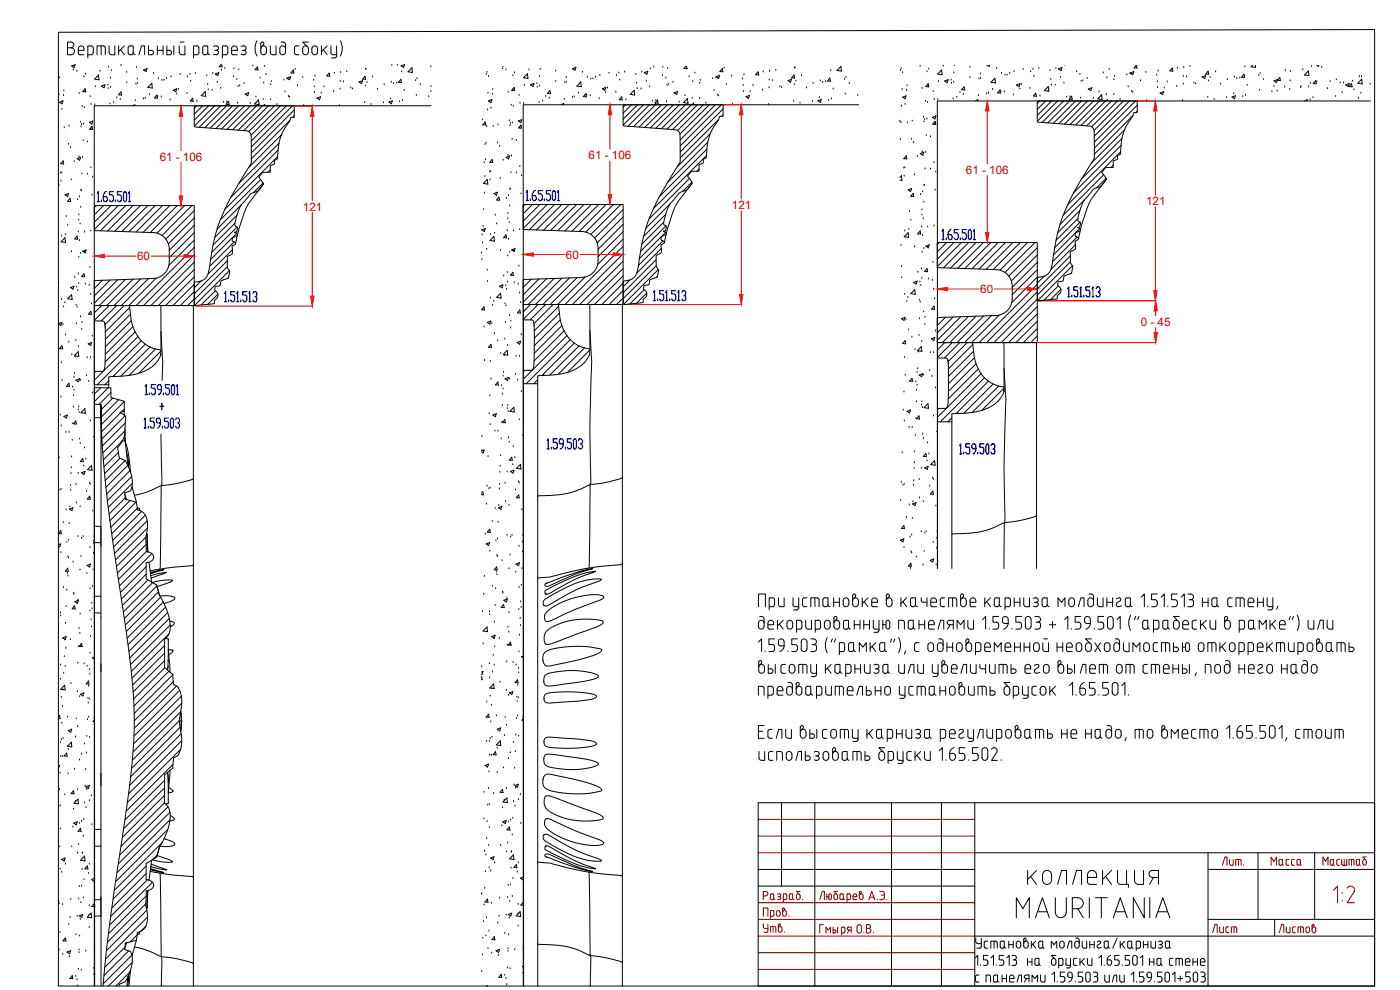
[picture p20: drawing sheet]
<svg xmlns="http://www.w3.org/2000/svg" width="420mm" height="297mm" viewBox="0 0 420 297" stroke-linecap="round" stroke-linejoin="round" font-family="sans-serif">
<defs><g id="words">
<g font-size="5.7" fill="#720000">
<text x="365.8" y="260.7">Лит.</text>
<text x="380.6" y="260.7">Масса</text>
<text x="396.2" y="260.7">Масштаб</text>
<text x="228.2" y="280.8">Утв.</text>
<text x="363" y="281.2">Лист</text>
</g>
<text font-size="5.7" x="383.1" y="281.2">Листов</text>
<g font-size="3.5" fill="#f00">
<text x="176.7" y="47.8">61 - 106</text>
<text x="47.9" y="48.2">61 - 106</text>
<text x="289.9" y="52.1">61 - 106</text>
<text x="90.9" y="63.2">121</text>
<text x="219.7" y="62.7">121</text>
<text x="344" y="61.6">121</text>
<text x="169.9" y="77.6">60</text>
<text x="41.1" y="78.1">60</text>
<text x="294.2" y="87.9">60</text>
<text x="342.4" y="97.8">0 - 45</text>
</g>
</g></defs>
<g fill="none" stroke="#000" stroke-width=".3">
<path d="M17.5 9.7l395-.8v287h-395zM20.3 12.6h1a.86 .86 0 0 1 .9 .9 .86 .86 0 0 1-.9 .8 1.05 1.05 0 0 1 1.1 1.1 1.05 1.05 0 0 1-1.1 1h-1zM20.3 14.3h1M21.5 19.8l1.1-.4-.4 .9zM23.5 15.1h1.7a.91 .91 0 0 0-.6-1.3 .91 .91 0 0 0-1.1 .8v1.4l.5 .4M24 16.4h1.2M26.4 16.4h1l.5-.3 .1-1.8-.3-.5h-1.3v3.6M30.4 13.8v2.6M31 13.8l.6 .5v2.1M31 13.8h-1.9v2.6M32.7 13.8l.1 2.2 .7 .4M34.5 13.8v2.6h-1"/>
<path d="M35.6 13.8v2.6M36.2 14.9l1.1 1.5M36.3 19.6h.1M37.3 13.8l-1.7 1.7M38.5 14l.5-.2h1v2.1a.79 .79 0 0 1-.8 .6 .79 .79 0 0 1-.7-.6zM40 15.9l.5 .5M41.7 16.4l.8-2.6h.9v2.6M44.6 13.8v2.6h.8a.67 .67 0 0 0 .7-.6 .67 .67 0 0 0-.7-.7h-.8M47.2 15.1h1.7M47.2 13.8v2.6M48.9 13.8v2.6M50.1 13.8v2.6h.7a.67 .67 0 0 0 .7-.6 .67 .67 0 0 0-.7-.7h-.7"/>
<path d="M52.2 13.8v2.6M53.8 13.8v2.2l.4 .4h1.3v-2.6M54.1 12.6h1.1M59.7 15.9l-.3 .4-1.3 .1M59.7 14.3l-.3-.5h-1.3v3.6M59.7 14.3v1.6M60.9 14l.5-.2h1v2.1a.79 .79 0 0 1-.8 .6 .79 .79 0 0 1-.8-.6zM62.4 15.9l.5 .5M64.1 13.9a.83 .83 0 0 1 1.1-.1 .83 .83 0 0 1 .2 1.1l-.5 .2a.73 .73 0 0 1 .6 1 .73 .73 0 0 1-1.2 .2l-.2-.1M64.5 15.1h.4M66.3 19.4l-.5 .6 .9 .1-.2-.7M66.7 16.4h1.1"/>
<path d="M67.8 13.8l.6 .5-.1 1.8-.5 .3M67.8 13.8h-1.1v3.6M69.5 15.1h1.7a.91 .91 0 0 0-.6-1.3 .91 .91 0 0 0-1.1 .8l.1 1.6 .4 .2h1.2M72.4 13.9a.82 .82 0 0 1 1.1-.1 .82 .82 0 0 1 .2 1.1l-.5 .2M72.7 15.1h.5M73.2 15.1a.72 .72 0 0 1 .6 1 .72 .72 0 0 1-1.2 .2l-.2-.1M75.9 19.8h.1M77.1 12.2l-.5 2v1.3l.5 1.3M78.5 14l.5-.5a.47 .47 0 0 0-.1-.8 .47 .47 0 0 0-.6 .4v2.5a.85 .85 0 0 0 .8 .8 .85 .85 0 0 0 .9-.8v-1a.87 .87 0 0 0-.9-.8 .87 .87 0 0 0-.8 .8M79.4 19.9h.1M81.1 13.8l.1 2.2 .7 .4M82.8 13.8v2.6h-.9"/>
<path d="M84.4 12.6a1.02 1.02 0 0 1 1.2 .5l.1 2.5a.87 .87 0 0 1-.9 .8 .87 .87 0 0 1-.8-.8v-1a.85 .85 0 0 1 .8-.8 .85 .85 0 0 1 .9 .8M89.7 13.8h-.8l-.5 .2v1.9l.2 .4 1.1 .1M92.5 14.6a.86 .86 0 0 0-.8-.8 .86 .86 0 0 0-.9 .8v1a.85 .85 0 0 0 .9 .8 .85 .85 0 0 0 .8-.8M92.6 12.6h-1.8l1.3 1.3M92.6 14.6v1M93.9 14a.86 .86 0 0 1 .9-.2 .86 .86 0 0 1 .5 .8v1a.86 .86 0 0 1-.8 .8 .86 .86 0 0 1-.9-.8v-1zM96.5 13.8v2.6M97 14.9l1.2 1.5M98.2 13.8l-1.7 1.7M99.3 13.8l.1 2.3 .5 .3h1.1M99.5 17.4h1M101 16.8l-.6 .6"/>
<path d="M101 13.8v3M102.1 12.2l.6 2-.1 1.3-.5 1.3M117.6 19.7h.1M119.3 19.5h.1M120.4 19.8l1-.4-.3 .9zM151 19.9h.1M205.8 19.9l-.5 .6 .9 .1-.2-.7M252.4 19.9l.1 1.4-1.3-.2zM276.1 19.9h.1M283.1 19.8h.1M286.4 19.7h.1M296.2 19.5l.6 .5 .2-.5"/>
<path d="M319.5 19.5h.1M341 19.5l-.7 .8 .9 .1-.1-.9M357.1 20h.1M375.9 19.5l-.4 .5 1.3 .2-.1-.7M395.1 19.5l.6 .4 .1-.4M17.5 33.4h.1M17.7 28.4h.1M17.8 30.7l1.1-.4-.3 .9zM17.9 23.4h.1M18.6 32.8h.1M19.1 28.7h.1M19.2 27.3h.1"/>
<path d="M19.3 38.3h.1M20.7 37.9h.1M22 21h.1M23.1 21.4h.1M23.7 28.1h.1M24.1 36.7h.1M24.3 38.1h.1M24.5 37.4h.1M24.7 32h.1M25.1 37.2h.1M25.2 23.1h.1M25.3 32.2h.1"/>
<path d="M25.5 27.2h.1M25.5 26.6l.2 1-.9-.1zM25.7 22.3h.1M26.8 36.7l1.1-.4-.3 .9zM27.1 29h.1M27.3 38.7h.1M27.3 31.3h.1M27.6 37.9l.2 .9h-.9zM28.4 31.5h.1M28.6 26h.1M29.5 22.5l.2 1.4-1.3-.2zM30 21.4h.1"/>
<path d="M30.5 25.8l1-.4-.3 .9zM32.4 25.6h.1M32.5 26.6h.1M32.6 20.1h.1M33 31.2h.1M33.2 23.4h.1M33.2 26.2h.1M33.4 21.2h.1M34.1 30.7h.1M35.1 29.3h.1M36.1 29.8h.1M36.3 27.6l.2 .9-.9-.1z"/>
<path d="M38 21.7h.1M38.1 24.8h.1M39.7 31.7l.8-.2-.1 .2M40.6 30.2h.1M40.8 25.2h.1M41 20.2h.1M41.2 23.7h.1M41.2 25h.1M43.1 29.7h.1M43.1 21l1-.4-.3 .9zM43.6 29.5h.1M44.8 28.3h.1"/>
<path d="M45.6 25l.1 1.4-1.3-.2zM46.1 22h.1M47.1 28.5l.1 .9h-.9zM47.3 29h.1M47.5 23.6h.1M48.4 29.1h.1M48.6 24.1h.1M49.2 24.1h.1M50 23.5h.1M51.1 30h.1M51.3 23.1h.1M52 27l1.1-.4-.3 .9z"/>
<path d="M53 28.2h.1M53.6 26.8h.1M54.1 22.4h.1M56.1 28h.1M56.3 23h.1M57 22.3h.1M57.2 24.4h.1M57.8 29.4l.2 1-.9-.1zM58.4 31.8l29.7-.1 .2 .2v3.2l-1 .1-.4 1a16.2 16.2 0 0 0-3.6 11.3l-.9 .9a1.14 1.14 0 0 1-1.3 1.3v2h-2.2l-1.3 1.5 1.4 1.9a5.1 5.1 0 0 1-2.1 2.5 4.3 4.3 0 0 0-3.1 2.3 11.8 11.8 0 0 0-3.3 7.8l.2 .2a1.03 1.03 0 0 1 .3 1.6l-.6 .2 .8 .5-.1 .6a1.23 1.23 0 0 0-1.4 1.5l.9 .5a.53 .53 0 0 1 0 .5 .53 .53 0 0 1-.5 .3l-.5 .2a3 3 0 0 1 .1 2.4l-.5 .3a1.56 1.56 0 0 0-1 2.2 2.89 2.89 0 0 0 .7 2.7l-.1 1.1a1.21 1.21 0 0 1-1.5 1.3l-1 .5-.3 1.5-1.4 .2a1.33 1.33 0 0 0 .7 1.9 1.82 1.82 0 0 1-1 2.3l-.1 .9-5.8 .5v-6.9a4.2 4.2 0 0 0 4.4-4.1 54.1 54.1 0 0 1 8.7-25.3l3.9-6.3v-7.2a2.23 2.23 0 0 0-.6-2.3l-.6-.2-15.8-1.3zM58.7 22h.1M59 31.7l-.7 .8M59.1 30.4h.1"/>
<path d="M60.8 31.7l-2.5 2.6M61.6 27.5l.1 1.4-1.3-.2zM62.1 22.7h.1M62.3 25.3h.1M62.5 27h.1M62.6 31.7l-4.3 4.4M63.7 27.1h.1M63.9 22.1h.1M64.4 31.7l-6.1 6.1M64.6 22.2l1.1-.4-.3 .9zM65.2 24.8h.1M66.2 31.7l-6.4 6.5"/>
<path d="M66.3 26.5h.1M66.4 21.1h.1M67.1 30.7h.1M67.5 20.5h.1M68 31.7h.1M68 31.7l-6.6 6.6M68.1 30.6h.1M68.6 30.4l.1 .9h-.8zM69.8 31.7l-6.7 6.7M70.1 23.1h.1M70.2 20.6h.1M71.1 23.8h.1"/>
<path d="M71.3 31h.1M71.5 26h.1M71.6 31.7l-6.8 6.9M71.6 21h.1M71.9 25.7h.1M73.2 25.1h.1M73.4 31.7l-6.9 7M73.6 28.2l1-.4-.3 .9zM75.1 31h.1M75.2 31.7l-7.1 7.1M76.8 29.1h.1M77 31.7l-7.2 7.2"/>
<path d="M77.3 20.1l.1 .9-.9-.1zM77.5 30.4h.1M77.6 30l.1 1.4-1.3-.2zM78.1 23.4h.1M78.8 31.7l-7.3 7.4M79 29.9h.1M79 31.7l.4-.4v.4M79.2 24.9h.1M79.8 22.3h.1M80.6 31.7l-7.5 7.5M81.2 29.9h.1M81.3 25.4h.1"/>
<path d="M81.4 24.5h.1M82.4 31.7l-7.7 7.8M83.1 31.4h.1M84.2 31.7l-8.8 8.9M85.2 24h.1M85.6 27.6h.1M86 31.7l-10.6 10.6M86.1 23.7h.1M86.2 23.4l1-.4-.3 .9zM86.6 28.9h.1M86.7 23.9h.1M86.9 29.2h.1"/>
<path d="M87 36.1l-11.6 11.6M87.8 31.7l-12.4 12.4M88 21l.2 .9h-.9zM88.3 33l-12.9 12.9M88.3 34.8l-.4 .4M88.6 20.8h.1M89.3 25.7h.1M90.8 23.2h.1M91.1 31.7h.1M94.1 24.1h.1M94.3 26.1h.1M94.4 27.8h.1"/>
<path d="M94.5 22.8h.1M95.1 29.4l1.1-.4-.3 .9zM96.4 27.9h.1M97.3 26.1h.1M98.8 21.9l.2 1-.9-.1zM100.1 27.4h.1M100.3 22h.1M101.9 31.7h.1M102.1 26.7h.1M102.1 24.4h.1M102.2 21.8h.1M103.1 24.6h.1"/>
<path d="M104.1 21.5h.1M105.3 26.4h.1M105.8 26.7h.1M107.7 24.6l1.1-.4-.3 .9zM109.5 30.8h.1M109.5 22.9l.2 .9-.9-.1zM109.6 25.8h.1M109.8 20.8h.1M110.1 24.8h.1M111.4 31.4h.1M111.8 23.1h.1M113.3 26.8h.1"/>
<path d="M115.1 30.8h.1M115.3 25.4h.1M116.7 30.6l1.1-.4-.3 .9zM117.2 29.7h.1M117.4 24.7h.1M118.1 25.1h.1M119.1 24.9h.1M119.9 30.5h.1M120.3 23.8l.2 1-.9-.1zM120.6 21.6h.1M120.8 30.1h.1M121.3 27.1h.1"/>
<path d="M123.6 20.3l.2 1.4-1.4-.2zM124.7 24.2h.1M124.9 28.6h.1M125.1 23.6h.1M126.1 25.4h.1M128.7 29h.1M129.3 20.1h.1M129.3 27.4h.1M129.4 31.7h-101.1l.1 264.2M129.4 25.8v.1M144.9 35.9h.1M145.6 36.6l.2 .9h-.9z"/>
<path d="M145.9 22.3h.1M146.1 38h.1M146.2 21.7h.1M146.3 33h.1M146.5 28h.1M146.6 30.3l1-.4-.3 .9zM146.6 23h.1M147.3 32.5h.1M147.8 28.3h.1M147.9 26.9h.1M148 37.9h.1M149.5 37.5h.1"/>
<path d="M150.8 20.6h.1M151.8 21h.1M152.5 27.7h.1M152.9 36.3h.1M153.1 37.7h.1M153.2 37h.1M153.4 31.6h.1M153.9 36.8h.1M153.9 22.7h.1M154.1 31.8h.1M154.2 26.8h.1M154.3 26.2l.2 1-.9-.1z"/>
<path d="M154.4 21.9h.1M155.6 36.3l1-.4-.3 .9zM155.8 28.6h.1M156 38.3h.1M156.1 31h.1M156.4 37.5l.1 1-.9-.1zM157.2 31.1h.1M157.4 25.6h.1M158.3 22.1l.2 1.4-1.4-.2zM158.8 21h.1M159.2 25.4l1.1-.4-.4 .9zM161.1 25.2h.1"/>
<path d="M161.2 26.1h.1M161.8 30.8h.1M161.9 23h.1M161.9 25.8h.1M162.1 20.8h.1M162.9 30.3h.1M163.8 28.9h.1M164.8 29.4h.1M165 27.2l.2 .9-.9-.1zM166.8 21.3h.1M166.8 24.4h.1M168.5 31.4l.7-.3-.1 .3"/>
<path d="M169.3 29.8h.1M169.5 24.8h.1M169.9 23.3h.1M170 24.6h.1M171.8 29.3h.1M171.8 20.6l1-.4-.2 .9zM172.3 29.1h.1M173.6 27.9h.1M174.3 24.6l.2 1.4-1.4-.2zM174.8 21.7h.1M175.8 28.1l.2 1-.9-.1zM176.1 28.6h.1"/>
<path d="M176.3 23.2h.1M177.1 28.7h.1M177.3 23.7h.1M177.9 23.7h.1M178.7 23.1h.1M179.8 29.6h.1M180 22.7h.1M180.8 26.6l1-.4-.3 .9zM181.8 27.8h.1M182.3 26.4h.1M182.8 22h.1M184.8 27.7h.1"/>
<path d="M185 22.7h.1M185.7 21.9h.1M186 24h.1M186.6 29.1l.1 .9-.9-.1zM187.1 31.5l29.7-.1 .2 .2v3.2l-1 .1-.4 1a16.2 16.2 0 0 0-3.6 11.4l-.9 .6-.1 1.1-1.2 .4v2h-2.2l-1.3 1.5 1.4 1.9-.2 .5a3.4 3.4 0 0 1-2.7 2.1 3.5 3.5 0 0 0-2 1.8 12.2 12.2 0 0 0-3.6 8.1l.2 .3a1.04 1.04 0 0 1 .3 1.6l-.6 .2 .8 .6a.48 .48 0 0 1-.5 .6 .98 .98 0 0 0-1 1 .98 .98 0 0 0 1 .9 .95 .95 0 0 1-1.1 1 3.2 3.2 0 0 1 .1 2.4l-.5 .3a1.56 1.56 0 0 0-1 2.2v.3a2.66 2.66 0 0 0 .8 2.4l-.2 1.1a1.17 1.17 0 0 1-1.5 1.3l-1 .5-.3 1.4-1.3 .2a1.19 1.19 0 0 0 .6 2 1.87 1.87 0 0 1-1 2.3l-.1 .9-5.8 .5-.1-6.7 .2-.3a3.9 3.9 0 0 0 4.3-4.1 55.3 55.3 0 0 1 8.7-25.2l3.9-6.3v-7.2a2.16 2.16 0 0 0-.6-2.2l-.6-.3-15.8-1.3zM187.5 21.6h.1M187.7 31.4l-.7 .8M187.8 30h.1M189.5 31.4l-2.5 2.6M190.3 27.1l.2 1.4-1.4-.2zM190.8 22.3h.1M191.1 24.9h.1"/>
<path d="M191.2 26.6h.1M191.3 31.4l-4.3 4.4M192.4 26.7h.1M192.6 21.7h.1M193.1 31.4l-6.1 6.1M193.4 21.8l1-.4-.3 .9zM194 24.3h.1M194.9 31.4l-6.4 6.5M195 26.1h.1M195.2 20.7h.1M195.8 30.3h.1M196.2 20.1h.1"/>
<path d="M196.7 31.3h.1M196.7 31.4l-6.6 6.6M196.8 30.2h.1M197.3 30l.2 1-.9-.1zM198.5 31.4l-6.7 6.7M198.8 22.7h.1M198.9 20.2h.1M199.8 23.4h.1M200 30.6h.1M200.2 25.6h.1M200.3 31.4l-6.8 6.8M200.4 20.6h.1"/>
<path d="M200.7 25.3h.1M202 24.7h.1M202.1 31.4l-6.9 7M202.3 27.8l1.1-.4-.3 .9zM203.8 30.6h.1M203.9 31.4l-7 7.1M205.5 28.7h.1M205.7 31.4l-7.2 7.2M206.2 30h.1M206.3 29.6l.2 1.4-1.4-.2zM206.8 23h.1M207.5 31.4l-7.3 7.3"/>
<path d="M207.7 29.5h.1M207.8 31.4l.3-.4 .1 .4M207.9 24.5h.1M208.6 21.9h.1M209.3 31.4l-7.5 7.5M210 29.5h.1M210 25h.1M210.2 24.1h.1M211.1 31.4l-7.8 7.8M211.9 31h.1M212.9 31.4l-8.8 8.8M213.9 23.6h.1"/>
<path d="M214.3 27.2h.1M214.7 31.4l-10.6 10.6M214.8 23.4h.1M214.9 23l1.1-.4-.3 .9zM215.3 28.5h.1M215.5 23.5h.1M215.6 28.8h.1M215.7 35.8l-11.6 11.6M216.5 31.4l-12.4 12.4M216.8 20.6l.1 .9h-.9zM217 32.7l-12.9 12.9M217 34.5l-.4 .4"/>
<path d="M217.3 20.4h.1M218 25.4h.1M219.6 22.8h.1M219.9 31.3h.1M222.8 23.7h.1M223.1 25.7h.1M223.1 27.4h.1M223.3 22.4h.1M223.9 29l1-.4-.3 .9zM225.1 27.5h.1M226 25.7h.1M227.5 21.6l.2 .9-.9-.1z"/>
<path d="M228.9 27h.1M229.1 21.6h.1M230.6 31.4h.1M230.8 26.4h.1M230.8 24h.1M231 21.4h.1M231.8 24.2h.1M232.8 21.1h.1M234 26h.1M234.6 26.3h.1M236.5 24.2l1-.4-.3 .9zM238.2 30.4h.1"/>
<path d="M238.3 22.5l.2 .9h-.9zM238.4 25.4h.1M238.5 20.4h.1M238.9 24.3h.1M240.1 31h.1M240.5 22.7h.1M242 26.4h.1M243.8 30.5h.1M244 25h.1M245.4 30.2l1.1-.4-.3 .9zM246 29.3h.1M246.2 24.3h.1"/>
<path d="M246.9 24.7h.1M247.8 24.5h.1M248.7 30.1h.1M249 23.4l.2 1-.9-.1zM249.3 21.2h.1M249.5 29.7h.1M250 26.7h.1M253.5 23.8h.1M253.7 28.2h.1M253.9 23.2h.1M254.9 25h.1M257.4 28.6h.1"/>
<path d="M257.7 31.4h-100.7l.1 264.5M270.1 36.4h.1M270.1 36.3v.1M270.2 21.2h.1M270.4 36.8h.1M270.4 20.6h.1M270.6 31.8h.1M270.7 26.8h.1M270.9 29.2l1-.4-.3 .8zM270.9 21.9h.1M271.6 31.3h.1M272.1 27.1h.1"/>
<path d="M272.2 25.8h.1M272.3 36.8h.1M273.8 36.4h.1M276.8 26.5h.1M277.2 35.1h.1M277.3 36.6h.1M277.5 35.9h.1M277.7 30.4h.1M278.2 35.7h.1M278.2 21.5h.1M278.3 30.7h.1M278.5 25.7h.1"/>
<path d="M278.6 25.1l.1 1-.8-.1zM278.7 20.7h.1M279.8 35.2l1.1-.4-.3 .9zM280.1 27.5h.1M280.3 37.2h.1M280.4 29.8h.1M280.6 36.4l.2 .9h-.9zM281.5 29.9h.1M281.7 24.5h.1M282.6 21l.1 1.4-1.3-.2zM283.5 24.3l1-.4-.3 .9zM285.4 24h.1"/>
<path d="M285.5 25h.1M286 29.7h.1M286.2 24.7h.1M286.2 21.9h.1M287.1 29.2h.1M288.1 27.8h.1M289.1 28.3h.1M289.3 26.1l.2 .9-.9-.1zM291.1 20.2h.1M291.1 23.3h.1M292.8 30.2l.7-.3-.1 .3M293.6 28.7h.1"/>
<path d="M293.8 23.7h.1M294.2 22.2h.1M294.3 23.5h.1M296.1 28.2h.1M296.6 27.9h.1M297.9 26.8h.1M298.6 23.5l.1 1.4-1.3-.2zM299.1 20.5h.1M300.1 27l.2 .9h-.9zM300.4 27.5h.1M300.6 22h.1M301.4 27.6h.1"/>
<path d="M301.6 22.6h.1M302.2 22.5h.1M303 22h.1M304.1 28.5h.1M304.3 21.5h.1M305.1 25.5l1-.4-.3 .9zM306.1 26.7h.1M306.6 25.3h.1M307.1 20.9h.1M309.1 26.5h.1M309.3 21.5h.1M310 20.8h.1"/>
<path d="M310.3 22.9h.1M310.9 27.9l.1 1-.9-.1zM311.4 30.4l29.7-.1 .2 .2v3.2l-1 .1-.4 1a16.2 16.2 0 0 0-3.6 11.2l-.9 .8-.1 1.1-1.2 .4v1.9l-2.2 .1-1.3 1.4 1.4 1.9a5.2 5.2 0 0 1-2.2 2.5 4.3 4.3 0 0 0-3 2.4 12.2 12.2 0 0 0-3.3 7.7l.2 .2a1.06 1.06 0 0 1 .3 1.7l-.6 .1 .8 .5-.1 .6a1.21 1.21 0 0 0-1.4 1.6l.9 .4a.53 .53 0 0 1 0 .6 .53 .53 0 0 1-.5 .3l-.5 .2a3.2 3.2 0 0 1 .1 2.3l-.5 .4a1.53 1.53 0 0 0-1 2.1v.3a2.57 2.57 0 0 0 .7 2.4l-.1 1.2a1.16 1.16 0 0 1-1.5 1.3l-1 .5-.3 1.4-1.3 .2a1.19 1.19 0 0 0 .6 1.9 1.87 1.87 0 0 1-1 2.4l-.1 .9-5.8 .5-.1-6.7 .2-.3a3.9 3.9 0 0 0 4.3-4.1 54.1 54.1 0 0 1 8.7-25.3l3.9-6.3v-7.1a2.23 2.23 0 0 0-.7-2.3l-.5-.2-15.8-1.3zM311.8 20.5h.1M312 30.3l-.7 .7M312.1 28.8h.1M313.8 30.3l-2.5 2.5M314.6 26l.2 1.4-1.4-.2zM315.1 21.2h.1M315.4 23.8h.1M315.5 25.5h.1M315.6 30.3l-4.3 4.3"/>
<path d="M316.7 25.6h.1M316.9 20.6h.1M317.4 30.3l-6.1 6.1M317.6 20.7l1.1-.4-.3 .9zM318.3 23.2h.1M319.2 30.3l-6.4 6.5M319.3 25h.1M320.1 29.2h.1M321 30.3l-6.5 6.6M321 30.1h.1M321.1 29.1h.1M321.6 28.9l.2 .9-.9-.1z"/>
<path d="M322.8 30.3l-6.7 6.7M323.1 21.5h.1M324.1 22.3h.1M324.3 29.4h.1M324.5 24.4h.1M324.6 30.3l-6.8 6.8M325 24.2h.1M326.3 23.6h.1M326.4 30.3l-6.9 6.9M326.6 26.7l1.1-.4-.3 .9zM328.1 29.5h.1M328.2 30.3l-7.1 7.1"/>
<path d="M329.8 27.6h.1M330 30.3l-7.2 7.2M330.5 28.9h.1M330.6 28.4l.2 1.5-1.4-.2zM331.1 21.9h.1M331.8 30.3l-7.3 7.3M332 28.4h.1M332 30.2l.4-.4v.4M332.2 23.4h.1M332.9 20.8h.1M333.6 30.3l-7.5 7.4M334.3 28.4h.1"/>
<path d="M334.3 23.9h.1M334.5 23h.1M335.4 30.3l-7.8 7.7M336.1 29.9h.1M337.2 30.3l-8.8 8.8M337.5 39l-10 9.9M338.2 22.5h.1M338.6 26.1h.1M339 30.3l-10.6 10.6M339.1 22.2h.1M339.2 21.9l1.1-.4-.3 .9zM339.6 27.4h.1"/>
<path d="M339.8 22.4h.1M339.9 27.7h.1M340 34.7l-11.6 11.6M340.8 30.3l-12.4 12.4M341.3 31.6l-12.9 12.9M341.3 33.4l-.4 .4M342.3 24.2h.1M343.9 21.7h.1M344.1 30.2h.1M347.1 22.5h.1M347.3 24.6h.1M347.4 26.3h.1"/>
<path d="M347.6 21.3h.1M348.2 27.9l1-.4-.3 .9zM349.4 26.4h.1M350.3 24.6h.1M351.8 20.4l.2 1-.9-.1zM353.2 25.9h.1M353.4 20.5h.1M354.9 30.2h.1M355.1 25.2h.1M355.1 22.9h.1M355.3 20.2h.1M356.1 23.1h.1"/>
<path d="M358.3 24.9h.1M358.8 25.2h.1M360.8 23.1l1-.4-.3 .9zM362.5 29.3h.1M362.6 21.4l.2 .9-1-.1zM362.7 24.3h.1M363.2 23.2h.1M364.4 29.8h.1M364.8 21.6h.1M366.3 25.3h.1M368.1 29.3h.1M368.3 23.9h.1"/>
<path d="M369.7 29.1l1.1-.4-.3 .9zM370.3 28.1h.1M370.5 23.1h.1M371.2 23.6h.1M372.1 23.4h.1M373 29h.1M373.3 22.3l.2 .9h-.9zM373.6 20.1h.1M373.8 28.6h.1M374.3 25.6h.1M377.8 22.7h.1M378 27.1h.1"/>
<path d="M378.2 22.1h.1M379.2 23.9h.1M381.7 27.5h.1M382.3 25.9h.1M382.3 24.3l1.1-.4-.3 .9zM383.3 27.3h.1M384.1 23.2l.2 1-.9-.1zM385.6 26.1h.1M385.7 21.1h.1M387.1 26.8h.1M387.2 24.2h.1M387.2 21.4h.1"/>
<path d="M390.3 26.3h.1M390.5 26h.1M391 20.9h.1M391.5 30.2l.8-.3-.1 .3M392.7 21.3l.1 1.4-1.3-.2zM392.7 26.1h.1M393.2 30h.1M393.3 25h.1M393.5 20h.1M394.1 29.3h.1M394.9 24.2l.1 .9-.9-.1zM395.2 24.6h.1"/>
<path d="M396.7 20.2h.1M398.4 26.6h.1M399.2 24.5h.1M400.9 28.9h.1M401 23.9h.1M402.2 24.9h.1M402.8 27.8h.1M403.2 24.9h.1M403.9 25.5l1-.4-.3 .9zM405.6 25.1l.2 1-.9-.1zM406 24.3h.1M406.4 26.9h.1"/>
<path d="M407.7 29.5h.1M408 23h.1M408.4 28h.1M408.6 23h.1M408.7 23.8l.1 1.4-1.3-.2zM411.2 25.3h.1M411.3 30.3h-130l.1 140.2-.1-43.9M17.5 54.3v1.3M18.2 52h.1M18.3 54.4h.1M18.5 51.8h.1M18.9 48.3l.2 .9-.9-.1z"/>
<path d="M19.5 58.5l1.1-.4-.3 .9zM20.5 43.3h.1M21 59.5l.2 1-.9-.1zM21.1 44.3h.1M21.4 54h.1M22.3 48.5h.1M23.2 47.6l1-.4-.3 .9zM23.2 59.9h.1M23.7 47h.1M23.9 59.1h.1M24.3 57.1h.1M24.4 57.2h.1"/>
<path d="M24.6 52.2h.1M24.8 47.2h.1M25 42.2h.1M26.2 52.3h.1M26.2 42.6h.1M27.3 50.3h.1M27.6 58.6h.1M27.8 53.1h.1M78.2 53.9l-12.1 12.1M78.8 54.7l.2 .6-2.3 3a19.4 19.4 0 0 0-4.6 9.2l-1.4 5.7M78.9 55l-2.8 2.7M81.1 51l-.7 .7"/>
<path d="M83.3 47l-15.8 15.8M83.5 45l-14.3 14.3M83.7 43l-12.1 12.1M84.5 40.4l-10 10M145.3 48.8h.1M145.4 57.9h.1M145.5 52.9h.1M145.5 43.4h.1M145.7 47.9h.1M145.9 43h.1M146.2 53.8l.2 1.5-1.3-.3zM147 51.5h.1"/>
<path d="M147.1 54h.1M147.3 51.4h.1M147.7 47.9l.1 .9-.8-.1zM148.3 58.1l1-.4-.3 .9zM149.3 42.9h.1M149.8 59.1l.1 1-.9-.1zM149.9 43.9h.1M150.1 53.6h.1M151 48.1h.1M151.9 47.2l1.1-.4-.4 .9zM152 59.5h.1M152.4 46.6h.1"/>
<path d="M152.6 58.7h.1M153 56.7h.1M153.1 56.8h.1M153.3 51.8h.1M153.5 46.8h.1M153.7 41.8h.1M155 51.9h.1M155 42.1h.1M156 49.9h.1M156.4 58.2h.1M156.5 52.7h.1M206.9 53.6l-12.1 12.1"/>
<path d="M207.5 54.3l.2 .7-1.2 1.5a21.3 21.3 0 0 0-5.6 10.3l-1.5 6M207.6 54.7l-2.8 2.8M209.8 50.7l-.7 .7M212 46.7l-15.8 15.8M212.2 44.7l-14.3 14.3M212.4 42.7l-12.1 12M213.2 40.1l-10 9.9M270.1 53.2l.5-.5 .1 1.4-.6-.1M270.2 41.8h.1M271.3 50.4h.1M271.4 52.9h.1M271.6 50.3h.1"/>
<path d="M272 46.7l.2 1-.9-.1zM272.5 56.9l1.1-.4-.3 1zM273.6 41.8h.1M274.1 58l.1 1-.9-.1zM274.2 42.8h.1M274.4 52.4h.1M275.3 47h.1M276.2 46.1l1-.4-.3 .9zM276.3 58.4h.1M276.7 45.5h.1M276.9 57.5h.1M277.3 55.6h.1"/>
<path d="M277.4 55.7h.1M277.6 50.7h.1M277.8 45.7h.1M278 40.7h.1M279.3 41h.1M279.3 50.8h.1M280.3 48.8h.1M280.6 57h.1M280.8 51.6h.1M325.4 60l-7.3 7.3M331.2 52.4l-12.1 12.2M331.7 53.2l.3 .7-1.2 1.5a21.3 21.3 0 0 0-5.6 10.3l-1.5 6"/>
<path d="M331.9 53.5l-2.8 2.8M334.1 49.6l-.7 .7M336.3 45.5l-15.8 15.9M336.4 43.6l-14.2 14.3M336.7 41.6l-12.1 12M18.5 70.8h.1M19.5 71.3l.2 1.4-1.4-.2zM19.7 70.4h.1M19.9 65h.1M20.3 67.6h.1M21.5 75.6h.1M23.1 70.8l.2 1-.9-.1z"/>
<path d="M23.5 69.6h.1M23.6 66h.1M23.7 77.2h.1M23.7 64.5h.1M23.9 72.2h.1M24 67.2h.1M24.2 62.2h.1M24.2 76.1h.1M24.8 75.4l1.1-.4-.3 .9zM25.4 75.6h.1M25.4 69.6h.1M27.2 69.3h.1"/>
<path d="M28.3 61.7h30v30h-30v-7.5l17.7-.6a5 5 0 0 0 4.8-5.1 9.7 9.7 0 0 0-.7-6.2 5 5 0 0 0-4.1-2.5l-17.7-.6zM28.9 61.7l-.6 .6M31.1 61.7l-2.8 2.8M33.3 61.7l-5 5M35.5 61.7l-7.2 7.2M37.7 61.7l-7.6 7.5M39.9 61.7l-7.6 7.6M42.1 61.7l-7.7 7.7M44.3 61.7l-7.7 7.8M46.5 61.7l-7.8 7.8M48.8 61.7l-8 7.9M51 61.7l-8 8"/>
<path d="M53.2 61.7l-8.1 8.1M55.4 61.7l-8.3 8.3M57.6 61.7l-9 9M58.3 78.7l-13 13M58.3 76.4l-15.2 15.3M58.3 74.2l-17.4 17.5M58.3 72l-7.6 7.6M58.3 69.8l-7.5 7.6M58.3 67.6l-7.5 7.5M58.3 65.4l-7.8 7.8M58.3 63.2l-8.5 8.5M68.2 78.2l-9.9 9.9"/>
<path d="M69.8 74.9l-7.4 7.3M70.3 72.6l-7.4 7.4M70.5 67l-6.6 6.5M71 70l-7.8 7.9M71.1 64.6l-6.6 6.6M71.2 68.1l-7.7 7.6M72.5 61.4l-7.3 7.3M144.5 75.9h.1M144.6 68.9l1-.4-.3 1zM144.6 77.9h.1M144.7 70.5h.1M144.8 72.9h.1"/>
<path d="M145 67.9h.1M145.2 62.9h.1M146.1 74.8h.1M147.2 70.4h.1M148.2 70.9l.2 1.5-1.3-.3zM148.5 70h.1M148.7 64.6h.1M149.1 67.2h.1M150.2 75.2h.1M151.8 70.4l.2 1-.9-.1zM152.2 69.2h.1M152.4 65.6h.1"/>
<path d="M152.4 64.1h.1M152.4 76.8h.1M152.6 71.8h.1M152.8 66.8h.1M153 61.8h.1M153 75.7h.1M153.5 75l1.1-.4-.3 .9zM154.1 75.1h.1M154.1 69.2h.1M155.7 79.8h.1M156 68.9h.1M157.6 61.4l-.6 .5"/>
<path d="M159.8 61.4l-2.8 2.7M162 61.4l-5 5M164.2 61.4l-7.2 7.2M166.4 61.4l-7.6 7.5M168.6 61.4l-7.6 7.6M170.8 61.4l-7.7 7.7M173 61.4l-7.8 7.8M175.3 61.4l-7.9 7.8M177.5 61.4l-8 7.9M179.5 74.5a5 5 0 0 0-4.8-5l-17.7-.6v-7.5h30v30h-30v-7.5l17.7-.6M179.5 74.5a9.7 9.7 0 0 1-.7 6.2 5 5 0 0 1-4.1 2.5M179.7 61.4l-8 8"/>
<path d="M181.9 61.4l-8.1 8.1M184.1 61.4l-8.3 8.2M186.3 61.4l-9 8.9M187 67.3l-7.5 7.5M187 69.5l-7.5 7.5M187 71.7l-7.6 7.6M187 78.3l-13 13.1M187 76.1l-15.2 15.3M187 73.9l-17.4 17.5M187 65.1l-7.8 7.8M187 62.9l-8.5 8.5M196.9 77.9l-9.9 9.9"/>
<path d="M196.9 79.7l-9.9 9.9M198.5 74.6l-7.4 7.3M198.9 72.3l-7.3 7.3M199.2 66.7l-6.6 6.5M199.7 69.7l-7.8 7.9M199.8 64.3l-6.6 6.6M199.9 67.8l-7.6 7.6M201.1 61.1l-7.3 7.3M270.4 73.7h.1M270.6 80h.1M271.5 69.3h.1M272.5 69.8l.2 1.4-1.3-.2z"/>
<path d="M272.8 68.9h.1M272.9 63.4h.1M273.4 66.1h.1M274.5 74h.1M276.1 69.3l.2 .9h-.9zM276.5 68.1h.1M276.7 64.5h.1M276.7 63h.1M276.7 75.7h.1M276.9 70.7h.1M277.1 65.7h.1M277.3 60.7h.1"/>
<path d="M277.3 74.6h.1M277.9 73.9l1-.4-.3 .9zM278.4 74h.1M278.4 68.1h.1M280 78.7h.1M280.3 67.8h.1M281.3 72.8h30v30h-30v-7.5l17.7-.6a5 5 0 0 0 4.8-5 9.7 9.7 0 0 0-.7-6.3 5 5 0 0 0-4.1-2.5l-17.7-.6zM281.9 72.8l-.6 .5M284.1 72.8l-2.8 2.8M286.3 72.8l-5 5M288.5 72.8l-7.2 7.2M290.7 72.8l-7.6 7.6"/>
<path d="M292.9 72.8l-7.6 7.6M295.1 72.8l-7.7 7.7M297.3 72.8l-7.8 7.8M299.6 72.8l-7.9 7.9M301.8 72.8l-8 7.9M304 72.8l-8 8M306.2 72.8l-8.1 8.1M308.4 72.8l-8.3 8.3M310.6 72.8l-9 9M311.3 78.7l-7.5 7.5M311.3 76.5l-7.8 7.8M311.3 74.3l-8.6 8.5"/>
<path d="M321.2 76.8l-9.9 9.9M321.2 78.6l-9.9 9.9M321.9 79.7l-10.5 10.5M322.7 73.5l-7.3 7.3M323.2 71.2l-7.3 7.3M323.5 65.5l-6.6 6.6M324 68.6l-7.8 7.8M324.1 63.1l-6.6 6.7M324.1 66.7l-7.6 7.6M17.5 97.1l1.1-.4-.3 .9-.8-.5M17.6 84.9h.1M18.5 89.8h.1"/>
<path d="M18.9 97.5h.1M19.1 92.1h.1M19.5 90.8h.1M21.2 86.3l1-.4-.3 .8zM21.5 88.4l.2 1.4-1.4-.2zM22.4 83.2h.1M22.8 91.6h.1M22.9 97.1h.1M23 86.1h.1M23.1 92.2h.1M23.3 87.2h.1M23.5 82.2h.1"/>
<path d="M23.6 85h.1M24.2 95.1h.1M24.5 98.8h.1M24.6 96.7h.1M25.2 82.1l.2 .9h-.9zM25.6 85.2h.1M26.8 85.6h.1M27 80.2h.1M27.2 88.3h.1M27.3 93.4l.2 .9h-1zM27.5 91.2h.1M28.3 96.3h.9a2.23 2.23 0 0 1 2.1 .4l.2 .5"/>
<path d="M28.5 84.2l-.2 .2M30.5 91.7l-2.2 2.2M30.8 84.1l-2.5 2.5M31.5 97.2h.1M31.5 97.2l.1 .9M31.6 98.1h.1M31.6 98.1l-.1 10.7-.2 2-.2 .5a3.9 3.9 0 0 1-2.8 .1M32.7 91.7l-4.4 4.4M33.1 84l-4.8 4.8M35 91.7l-4.6 4.6M35.3 83.9l-7 7.1M37.3 91.7l-5.8 5.7"/>
<path d="M37.6 83.8l-7.8 7.9M38.9 92.3l-7.3 7.3M39.2 94.3l-7.6 7.5M39.4 96.2l-7.8 7.8M39.9 98l-8.3 8.3M39.9 83.8l-7.9 7.9M40.6 99.6l-9.1 9M42.2 83.7l-8 8M44.5 83.6l-8.1 8.1M46.9 83.4l-8.3 8.3h-10.3v23.8h4.2l.1-.2M48.3 91.7v13.4M48.3 99.5l.3 5.5a43.8 43.8 0 0 1 0 9.1"/>
<path d="M58.3 89.7l-2 2M58.3 87.5l-4.2 4.2M58.3 85.3l-6.4 6.4M58.3 83.1l-8.6 8.6M58.3 80.9l-10.8 10.8M60.4 84.3l-2.1 2.1M64.6 87.2l-4.3 4.3M65.4 88.3l-3.1 3M68.2 80l-9.9 9.9M68.6 83.2l-.3 .4M68.9 81.2l-10.5 10.4M145.2 92.1l.2 .9-.9-.1z"/>
<path d="M145.3 98.1h.1M146.2 81.1h.1M146.2 96.7l1.1-.4-.3 .9zM146.3 84.5h.1M147.2 89.4h.1M147.6 97.1h.1M147.8 91.7h.1M148.2 90.4h.1M149.9 85.9l1-.4-.3 .9zM150.2 88l.2 1.4-1.3-.2zM151.2 82.8h.1M151.6 91.2h.1"/>
<path d="M151.7 96.8h.1M151.8 85.8h.1M151.9 91.8h.1M152 86.8h.1M152.2 81.8h.1M152.3 84.6h.1M152.9 94.7h.1M153.3 98.4h.1M153.3 96.3h.1M153.9 81.7l.2 .9h-.9zM154.3 84.8h.1M155.5 85.2h.1"/>
<path d="M155.9 87.9h.1M156 93l.2 .9h-.9zM156.2 90.8h.1M157 96h.9a2.23 2.23 0 0 1 2.2 .3l.2 1.5M157.2 83.8l-.2 .2M159.2 91.4l-2.2 2.2M159.5 83.8l-2.5 2.4M160.3 97.8h.1M160.3 97.8v11.2a2.31 2.31 0 0 1-.5 2l-2.8 .1M161.5 91.4l-4.5 4.4M161.8 83.7l-4.8 4.8M163.7 91.4l-4.6 4.6"/>
<path d="M164 83.6l-7 7.1M166 91.4l-5.8 5.7M166.3 83.5l-7.8 7.9M167.7 91.9l-7.4 7.4M167.9 93.9l-7.5 7.6M168.1 95.9l-7.8 7.8M168.6 83.5l-7.9 7.9M168.6 97.7l-8.3 8.3M169.3 99.3l-9 9M170.9 83.4l-8 8M173.2 83.3l-8.1 8.1M175.6 83.1l-8.3 8.3h-10.3v23.7"/>
<path d="M177 91.4v13.4M177 99.2a151.6 151.6 0 0 1 .2 22.4l-.2 8.4 .3 14.3-.2 1.2M187 89.4l-2 2M187 87.2l-4.2 4.2M187 85l-6.4 6.4M187 82.8l-8.6 8.6M187 80.5l-10.8 10.9M189.1 84l-2.1 2M193.3 86.9l-4.3 4.3M194.1 87.9l-3.1 3.1M197.3 82.9l-.3 .4M197.6 80.9l-10.5 10.4"/>
<path d="M270.6 95.6l1-.4-.3 .9zM270.6 83.4h.1M271.5 88.3h.1M271.9 96h.1M272.1 90.5h.1M272.5 89.3h.1M272.7 99h.1M274.2 84.7l1.1-.4-.4 .9zM274.5 86.9l.2 1.4-1.4-.2zM275.5 81.7h.1M275.9 90.1h.1M276 95.6h.1"/>
<path d="M276.1 84.6h.1M276.2 90.6h.1M276.4 85.6h.1M276.5 80.7h.1M276.6 83.5h.1M277.2 93.6h.1M277.6 97.3h.1M277.6 95.2h.1M278.2 80.6l.2 .9h-.9zM278.6 83.7h.1M279.8 84.1h.1M280.2 86.8h.1"/>
<path d="M280.3 91.9l.2 .9-.9-.1zM280.5 89.6h.1M280.7 99.3h.1M281.5 95.3l-.2 .1M283.8 95.2l-2.5 2.5M286 95.1l-4.7 4.8M288.3 95l-7 7.1M290.6 95l-7.8 7.8M292.9 94.9l-7.9 7.9M295.2 94.8l-8 8M297.5 94.7l-8.1 8.1M299.9 94.6l-8.2 8.2h-10.4v23.8"/>
<path d="M311.3 98.6l-4.2 4.2M311.3 96.4l-6.4 6.4M311.3 94.2l-8.6 8.6M311.3 92l-10.8 10.8M311.3 89.8l-13 13M311.3 87.6l-15.2 15.2M311.3 85.4l-17.4 17.4M311.3 83.1l-7.6 7.6M311.3 80.9l-7.5 7.5M313.4 82.9l-2.1 2M317.6 85.8l-4.3 4.3M318.4 86.8l-3.1 3.1"/>
<path d="M321.6 81.8l-.3 .3M18.3 119.2h.1M18.4 108.8h.1M18.6 103.7l.2 1-.9-.1zM18.6 114.1h.1M19.7 100.5h.1M20.6 102.6h.1M20.7 115l.1 1-.8-.1zM21.5 106.5h.1M21.8 116.1h.1M22 118.7h.1M22.2 117.1h.1"/>
<path d="M22.2 113.2h.1M22.4 112.1h.1M22.6 107.1h.1M22.8 102.1h.1M22.8 114.1l1.1-.4-.3 .9zM23.5 105.5l.1 1.4-1.3-.2zM23.6 104h.1M24.1 114.1h.1M26 112.7h.1M26.2 107.3h.1M26.5 103.2l1-.4-.3 .9zM26.6 114.5h.1"/>
<path d="M27.2 107.3h.1M27.7 100.8h.1M27.7 117.9h.1M28.7 111.4l-.4 .5M30.2 116.3l-1.9 2M32.4 116.4l-4.1 4.1M32.6 114.2l-1.2 1.3M33.3 117.8l-3.6 3.6M33.8 119.5l-3.5 3.5M34.4 113l-1.7 .1-.1 3.2M34.4 113h.1M35.6 119.9l-5.3 5.3"/>
<path d="M41.4 101l-13.1 13.1M42.4 102.2l-13.2 13.3M43.6 103.3l-9.7 9.7M45 104.1l-8.8 8.8M46.7 104.7l-8 7.9M48.3 106.3v-.7a.42 .42 0 0 0 0-.4 .42 .42 0 0 0-.4-.2 10.1 10.1 0 0 1-8.6-9.5l-.5-3.8h-.2h19.4v204.2M48.3 106.3h.1M48.3 106.3a7.4 7.4 0 0 1-3.8 4.5l-.5 .2a21.6 21.6 0 0 1-9.6 2M48.3 105.3l-6.7 6.7M145.4 108.2h.1M147 118.8h.1M147.2 108.4h.1"/>
<path d="M147.3 103.3l.2 1-.9-.1zM147.4 113.7h.1M148.4 100.1h.1M149.4 102.3h.1M149.4 114.6l.2 1-.9-.1zM150.3 106.1h.1M150.5 115.7h.1M150.8 118.3h.1M151 116.7h.1M151 112.8h.1M151.1 111.7h.1M151.3 106.8h.1"/>
<path d="M151.5 101.8h.1M151.6 113.7l1-.5-.3 1zM152.2 105.1l.2 1.4-1.4-.2zM152.3 103.6h.1M152.9 113.7h.1M154.7 112.3h.1M154.9 106.9h.1M155.2 102.8l1.1-.4-.3 .9zM155.4 114.1h.1M155.9 106.9h.1M156.4 100.5h.1M156.4 117.5h.1"/>
<path d="M157 115.1v180.8M157.5 111.1l-.5 .4M161.4 114.9l-.1 .2h-4.3M161.4 113.9l-1.2 1.2M163.2 112.7a20.4 20.4 0 0 0 10-2.2 7.5 7.5 0 0 0 3.8-4.5v-.7a.42 .42 0 0 0 .1-.4 .42 .42 0 0 0-.4-.3 10.7 10.7 0 0 1-8.8-11l-.3-2.2h-.3h19.5v204.5M163.2 112.7l-1.8 .2v183M163.2 112.7h.1M170.2 100.7l-13.2 13.1M171.1 101.9l-13.2 13.2M172.4 102.9l-9.8 9.8M173.8 103.8l-8.8 8.8M175.4 104.4l-7.9 7.9"/>
<path d="M177 105l-6.7 6.7M271.3 117.6h.1M271.4 107.3h.1M271.6 102.2l.2 1-.9-.1zM271.7 112.6h.1M273.7 101.1h.1M273.7 113.5l.2 .9h-.9zM274.6 105h.1M274.8 114.6h.1M275.1 117.1h.1M275.3 115.6h.1M275.3 111.7h.1"/>
<path d="M275.4 110.6h.1M275.6 105.6h.1M275.8 100.6h.1M275.8 112.5l1.1-.4-.3 .9zM276.5 104l.2 1.4-1.4-.2zM276.6 102.5h.1M277.2 112.6h.1M279 111.2h.1M279.2 105.8h.1M279.5 101.6l1-.4-.3 1zM279.7 113h.1M280.2 105.8h.1"/>
<path d="M280.7 116.4h.1M281.3 107.4h.9a2.23 2.23 0 0 1 2.2 .4l.1 .5M283.5 102.8l-2.2 2.2M284.5 108.3h.1M284.5 108.3l.1 .9M284.6 109.2h.1M284.6 109.2v10.7l-.2 2-.3 .5a3.9 3.9 0 0 1-2.8 .1M285.8 102.8l-4.5 4.4M288 102.8l-4.6 4.6M290.3 102.8l-5.8 5.7M292 103.4l-7.4 7.3M292.2 105.4l-7.6 7.5"/>
<path d="M292.4 107.3l-7.8 7.9M292.9 109.1l-8.3 8.3M293.6 110.7l-9 9M294.4 112.1l-13.1 13.1M295.4 113.3l-13.2 13.3M296.7 114.4l-9.8 9.7M298.1 115.2l-8.8 8.8M299.7 115.8l-7.9 7.9M301.3 117.4h.1M301.3 117.4a7.4 7.4 0 0 1-3.8 4.5l-.5 .3a21.6 21.6 0 0 1-9.5 1.9M301.3 117.2v-.5a.42 .42 0 0 0 0-.4 .42 .42 0 0 0-.4-.2 10.5 10.5 0 0 1-8.7-10.3l-.3-3h-.2h19.4v67.7M301.3 117.2h.1"/>
<path d="M301.3 117.2v.2M301.3 102.8v13.4M301.3 110.6a151.6 151.6 0 0 1 .2 22.4l-.2 8.4 .3 14.4-.2 1.9-.1 12.8M301.3 116.4l-6.7 6.7M311.3 100.8l-2 2M17.7 137.4h.1M18.1 124.6h.1M18.4 127.8h.1M19.2 124.9l1-.4-.3 .9zM19.8 129.7h.1M20.7 129.8h.1M21.5 137.1h.1"/>
<path d="M21.7 132.1h.1M21.8 127.1h.1M22 122.1h.1M22.8 126.3l.1 .9h-.9zM23.5 123h.1M23.6 122.1h.1M23.8 123.8h.1M23.9 131.8h.1M24.1 133.1h.1M24.8 137.6l.2 .9-.9-.1zM25.1 139.8h.1M25.3 134.4h.1"/>
<path d="M25.5 122.6l.1 1.4-1.3-.2zM25.8 137.7h.1M27.1 126.3h.1M27.5 139.7l.1 1.4-1.3-.2zM28.3 121.3v4M28.3 125.3v32.5M28.3 125.3h2M28.3 130.9l-.2 .1 .2 .1M30.3 121.8v3.3M30.3 121.4l-2-.1v-5l5 .1v2.9l4 1.1v3l-1.3 .3 1.7 1.2-.3 5.7M35.5 135.7l-4.3 4.4M36 137.5l-4.7 4.6"/>
<path d="M36.2 123.8l-5.7 5.7M36.7 132.3l-1.4 1.9 .5 3.2 1.8 .8 .8 1.4a9.4 9.4 0 0 1 .8 7.7l-1.8 .6 .3 1.9 .3 .1M36.7 132.4l-5.7 5.6M37.3 123.4v1.2M37.3 120.5l-6.9 6.9M37.3 122.7l-.9 .9M37.4 130.6l-.7 1.7M37.4 130.6l.2 1.7M37.4 130.3l.1 1.6M37.5 129.3l-6.7 6.6M37.5 131.7l.2 2M37.5 128.7v1.7"/>
<path d="M37.5 124.8l-6.9 6.9M37.6 132.3l.8 7.5M37.6 132.3h-.9M37.6 138.2l-6 6M37.6 132.5l.9 3.8 .6 5.1M37.6 126.9l-6.9 6.9M37.9 135.4l.6 3 .1 1.7-.3-1.3M38.4 139.6l-6.6 6.6M48.3 130.3l.3 13.9-.2 1.7-.3 24.3-.2 .6M144.5 135.3l.8-.3-.3 .9-.5-.3M144.6 131h.1M144.6 135.3h.1"/>
<path d="M146.5 137h.1M146.8 124.2h.1M147.1 127.4h.1M147.9 124.5l1-.4-.2 .9zM148.5 129.4h.1M149.5 129.4h.1M150.1 139.9h.1M150.2 136.7h.1M150.4 131.7h.1M150.6 126.7h.1M150.8 121.7h.1M151.5 125.9l.2 .9h-.9z"/>
<path d="M152.3 122.6h.1M152.4 121.7h.1M152.5 123.4h.1M152.6 131.4h.1M152.8 132.7h.1M153.6 137.2l.2 .9h-1zM153.9 139.4h.1M154.1 134h.1M154.2 122.2l.2 1.4-1.4-.2zM154.5 137.3h.1M155.9 125.9h.1M156.2 139.3l.2 1.4-1.4-.2z"/>
<path d="M157.1 130.5l-.2 .1 .2 .1M270.8 135.9h.1M271.1 123h.1M271.4 126.3h.1M272.2 123.4l1-.4-.3 .9zM272.8 128.2h.1M273.7 128.2h.1M274.4 138.8h.1M274.5 135.6h.1M274.7 130.6h.1M274.9 125.6h.1M275.1 120.6h.1"/>
<path d="M275.8 124.8l.2 .9h-.9zM276.5 121.5h.1M276.7 120.6h.1M276.8 122.3h.1M276.9 130.2h.1M277.1 131.6h.1M277.9 136.1l.1 .9-.9-.1zM278.2 138.3h.1M278.4 132.9h.1M278.5 121.1l.2 1.4-1.4-.2zM278.8 136.2h.1M280.1 124.8h.1"/>
<path d="M280.5 138.2l.1 1.4-1.3-.2zM281.4 129.4h-.2l.2 .2M281.7 122.5l-.4 .5M285.7 126.4l-.2 .2h-4.2M285.7 125.4l-1.2 1.2M287.5 124.1l-1.8 .2v46.2M287.5 124.1h.1M18 147.1h.1M18.2 159.2l.2 1-.9-.1zM18.3 146.8h.1M19 156.8h.1M19.8 153h.1"/>
<path d="M20.8 157.1h.1M20.8 152.7l1.1-.4-.3 .9zM20.9 152.1h.1M21.1 147.1h.1M21.2 145.7h.1M21.3 142.1h.1M21.4 140.3h.1M22.8 145.4h.1M22.9 150.9h.1M23.5 142h.1M24 152h.1M24.5 141.8l1-.4-.3 1z"/>
<path d="M26 147.4h.1M26.9 145h.1M26.9 148.9l.2 .9-.9-.1zM27.1 145.3h.1M27.9 153.3h.1M28.3 157.8v5M28.3 157.8l2 .2M28.4 157.4h.1M28.4 157.9v.1M30.3 158.1v5.8M37.4 148l.6 1.9M37.6 149.4l-4.9 4.8"/>
<path d="M38 149.9l2.9 .8 .3 2.3a3.9 3.9 0 0 1 3.1 4.6v.6a21.7 21.7 0 0 0-.4 7.3 1.9 1.9 0 0 1 2.1 2.2l-1 .9-1.1 .3v4.8l3.1 1.8a12.1 12.1 0 0 0 2.3 5.7 12.3 12.3 0 0 1 1.5 8.6l-.6 1.3-.9 .7 .1 4.2M38.9 141.1l.2 .3M39 141.2l-7 7M39.1 150.2l-6.1 6M39.1 141.4v.2M39.5 143l-7.3 7.2M39.6 145.9l1.3 4.5M39.7 145l-7.2 7.3M40.8 150.6l-7.5 7.6M41.2 152.4l.6 .1M41.2 152.5l-7.7 7.7M41.2 153h.1"/>
<path d="M41.2 152.9v.1M41.8 152.5l.2 .7M41.8 152.5l.1 .5M42.5 153.5l-8.7 8.6M43.6 154.6l-9.5 9.5M44.2 156.3l-9.8 9.8M44.2 158.5l-9.6 9.5M58 143.5v.1a27.2 27.2 0 0 1-9 2l-1.2 .4a25.5 25.5 0 0 1-7.4 2.6M144.5 148l.4-.5 .2 1-.6-.1M146 151.3h.1M146.2 145.8h.1M146.7 146.7h.1"/>
<path d="M147 158.8l.2 1-.9-.1zM147.1 146.4h.1M147.7 156.4h.1M148.6 152.6h.1M149.5 156.7h.1M149.6 152.3l1-.4-.3 .9zM149.7 151.7h.1M149.9 146.7h.1M149.9 145.4h.1M150 141.7h.1M151.6 145h.1M151.7 150.5h.1"/>
<path d="M152.2 141.6h.1M152.8 151.7h.1M153.2 141.4l1.1-.4-.4 1zM154.7 147h.1M155.6 144.6h.1M155.7 148.5l.1 .9-.9-.1zM155.8 144.9h.1M156.6 153h.1M157.1 157.1h.1M157.1 157.5v.1M177.1 145.5l-.3 24.4-.2 .6M177.1 145.5h.1"/>
<path d="M186.8 143.1v.1a19.5 19.5 0 0 1-6.8 1.9l-1.3 .1a7 7 0 0 0-4.2 1.4 34.2 34.2 0 0 1-13.1 2.2v.2M270.3 150.1h.1M270.5 144.7h.1M271 145.5h.1M271.3 157.7l.1 .9-.8-.1zM271.4 145.3h.1M272 155.3h.1M272.9 151.5h.1M273.8 155.6h.1M273.9 151.2l1-.4-.3 .9zM274 150.6h.1M274.2 145.6h.1"/>
<path d="M274.2 144.2h.1M274.3 140.6h.1M275.9 143.9h.1M276 149.4h.1M276.5 159.5h.1M276.5 140.5h.1M277.1 150.5h.1M277.5 140.3l1.1-.4-.3 .9zM277.6 160h.1M278 159.5h.1M279 145.9h.1M279.9 143.5h.1"/>
<path d="M280 147.3l.1 1-.9-.1zM280.1 143.8h.1M280.9 151.8h.1M281.3 159.5h.1M281.4 159.4l-.1 .1M281.4 156.4v.1M311.1 154.5l-.1 .2a26.8 26.8 0 0 1-9 2l-.5 .1a27.7 27.7 0 0 1-15.3 3.4l-.5 .2M17.5 163.5l.7-.3-.3 .9-.4-.3M18.3 165.8h.1M19 176.3h.1M20 177h.1M20.1 162.7h.1"/>
<path d="M20.2 172h.1M20.3 170.5l.2 .9h-.9zM20.4 167.1h.1M20.4 172.8h.1M20.6 162.1h.1M20.6 167.4h.1M21.9 168.6h.1M22.1 178h.1M22.2 178.3h.1M23.4 161h.1M24 171.1h.1M24.3 166.9h.1"/>
<path d="M24.5 161.5h.1M24.9 161h.1M26.1 172.1h.1M26.1 169.6l1.1-.4-.3 .9zM27 176.6h.1M27 164.3h.1M27.7 176h.1M27.9 171h.1M28.1 166h.1M28.1 163h.1M28.2 162.4h.1M28.3 161h.1"/>
<path d="M28.3 178.9v4.9M28.3 162.8v16.1M28.3 162.8h2M28.3 178.9h2M28.4 160.9l-.1 .1M43.7 161.2l-8.8 8.8M43.9 163.3l-8.7 8.6M43.9 170l-7.8 7.8M43.9 172.3l-7.5 7.4M43.9 160.2l.3 .2 .1 5.2v-1.4M43.9 165.5l-8.4 8.4M44.2 160.7v.1"/>
<path d="M44.2 160.3l.1 5.3M44.2 161.2v.1M44.3 162.7h.1M44.4 174l-7.7 7.7M44.7 168.7l.8 5.9M45.1 171.8l4-.9-3.9 1.2 .3-.1M45.3 172.7l4.7-1-4.6 1.8M45.4 171.2h-.1M45.4 172.7h.1M45.6 166.1l-9.8 9.7M45.7 174.8a13.5 13.5 0 0 1 6.1-.6l-1 .6-3.6 1.3M45.8 174.8l-8.8 8.8"/>
<path d="M47 175.5l.9 3.1M47.1 175.8l-9.8 9.8M47.5 177.6l-9.9 9.9M48 178.8h.8a4.2 4.2 0 0 1 3.7 .7l-.7 .7-2.6 .9M48.2 179.2l-10.3 10.3M58 169.4v.1a5 5 0 0 1-3 .4l-9.9 1.4M145.2 178.4h.1M145.4 172.9h.1M145.6 160.3h.1M145.9 163.2l1.1-.4-.4 .9zM147 165.4h.1M147.8 175.9h.1"/>
<path d="M148.8 176.6h.1M148.8 162.3h.1M148.9 171.6h.1M149.1 170.1l.1 .9-.9-.1zM149.1 166.7h.1M149.1 172.5h.1M149.3 161.7h.1M149.3 167h.1M150.7 168.2h.1M150.9 177.6h.1M150.9 177.9h.1M152.1 179.6h.1"/>
<path d="M152.2 160.6h.1M152.7 170.7h.1M153.1 166.5h.1M153.2 161.1h.1M153.7 160.6h.1M154.8 171.7h.1M154.9 169.2l1-.4-.3 .9zM155.8 176.2h.1M155.8 163.9h.1M156.5 175.6h.1M156.7 170.6h.1M156.8 165.6h.1"/>
<path d="M156.8 162.6h.1M157 160.6h.1M157.1 160.5l-.1 .1M163.4 180a35.7 35.7 0 0 1 14.8-6.3l2.3 .1a4.2 4.2 0 0 1-2.7 1.3 62 62 0 0 0-13.7 6.7 .99 .99 0 0 1-1.1-.6 .99 .99 0 0 1 .4-1.2zM163.6 175.2l4.9-1.9a42.3 42.3 0 0 1 9.4-2.7l-.3 .1a65.5 65.5 0 0 0-12.6 5 .81 .81 0 0 1-.9 .2 .81 .81 0 0 1-.5-.7zM163.7 177.2l.7-.4a39.2 39.2 0 0 1 14.3-5.4l-.1 .1a62 62 0 0 0-14.2 6.8h-.3a.7 .7 0 0 1-.6-.4 .7 .7 0 0 1 .2-.7zM163.8 178.3h.1M186.8 169v.2a11.3 11.3 0 0 1-4.7 .6 114.2 114.2 0 0 0-17.7 3.4l-3 .3M233.6 179.4l.1 2.2 .4 .4h1.2v-2.6M238 179.4l.1 2.3 .5 .3h1.1M239.7 179.4l-.1 3.3-.5 .3h-.9M242.2 179.4h-.8l-.5 .3v1.8l.2 .4 1.1 .1"/>
<path d="M244.6 179.4v2.6M245.2 179.4l.6 .5v2.1M245.2 179.4h-1.9v2.6M250.2 179.4v2.6M251.9 179.4v2.6M255.9 178.7v2.5M256.4 178.2l.4 .5-.6 .9M256.4 178.2l-.5 .5M258.8 179.4v2.6M260.5 179.4l-1.7 1.7M266.5 178.2l.4 .3-.2 .6M266.5 178.2l-.5 .5v2.5a.85 .85 0 0 0 .9 .8 .85 .85 0 0 0 .8-.8v-1a.87 .87 0 0 0-.8-.8 .87 .87 0 0 0-.9 .8"/>
<path d="M266.8 179.1l-.5 .5M270.2 162.1l1.1-.4-.3 .9zM270.4 179.4v2.6M271.3 164.3h.1M272.1 179.4l-1.7 1.7M273.1 161.2h.1M273.2 170.5h.1M273.3 169l.2 .9-.9-.1zM273.4 165.6h.1M273.6 160.6h.1M273.6 165.9h.1M275 167.1h.1"/>
<path d="M276.5 179.4l.1 1 .4 .3M277 169.5h.1M277.4 165.4h.1M278.2 179.4v2.6M279.2 168.1l1-.4-.3 .9zM280.1 162.8h.1M280.9 169.5h.1M281.1 164.5h.1M281.1 161.5h.1M281.4 168.5h.1M283.5 179.4h-.7l-.5 .3-.1 1.8 .3 .4 1 .1M285.9 179.4v2.6"/>
<path d="M286.6 179.4l.5 .5v2.1M286.6 179.4h-1.9v2.6M288.7 178.2l.5 .3-.2 .6M288.7 178.2l-.4 .5v2.5a.85 .85 0 0 0 .8 .8 .85 .85 0 0 0 .9-.8v-1a.87 .87 0 0 0-.9-.8 .87 .87 0 0 0-.8 .8M289.1 179.1l-.5 .5M295.5 179.4v2.6M297.2 179.4l-1.7 1.7M298.9 179.4l-.5 .5v1.6l.5 .5M299 179.4h.9v2.1M303.2 179.9l-.3-.5h-1.3v3.6M303.2 179.9v1.6M304.4 179.4v2.6"/>
<path d="M306.1 179.4v2.6M307.2 179.4l.1 2.2 .4 .4h1.2v-2.6M310.9 179.4a.67 .67 0 0 1 .7 .6 .67 .67 0 0 1-.7 .7M310.9 179.4l-.8 .1M312.8 179.7l.5-.3h1v2.1a.79 .79 0 0 1-.8 .6 .79 .79 0 0 1-.7-.6zM321 179.6a.86 .86 0 0 1 .9-.2 .86 .86 0 0 1 .6 .8v1a.85 .85 0 0 1-.9 .8 .85 .85 0 0 1-.8-.8l-.1-1zM326.9 178.2a1.02 1.02 0 0 1 1.2 .5l.1 2.5a.87 .87 0 0 1-.9 .8 .87 .87 0 0 1-.8-.8v-1a.85 .85 0 0 1 .8-.8 .85 .85 0 0 1 .9 .8M329.3 179.4l.1 2.2 .7 .4M331 179.4v2.6h-.9M332.2 179.4v2.6M333.9 179.4v2.6M335 179.7l.9-.3 .5 .3-.2 .5-1 .7a.74 .74 0 0 0 .1 1 .74 .74 0 0 0 1 0l.3-.2"/>
<path d="M337.8 179.7l.5-.3h.9v2.1a.79 .79 0 0 1-.7 .6 .79 .79 0 0 1-.8-.6zM342.5 179.2l.9-1v3.8M347.3 178.2h-1.7v1.7h1.1a1.12 1.12 0 0 1 .7 1 1.12 1.12 0 0 1-.6 1.1h-1.2M348.5 179.2l.9-1v3.8M353.3 178.2h-1.7v1.7l1.3 .1a1.15 1.15 0 0 1-.3 2h-1M354.5 179.2l.9-1v3.8M356.5 178.2h.8a.86 .86 0 0 1 .9 .9 .86 .86 0 0 1-.9 .8M356.8 179.9l1.1 .1a1.4 1.4 0 0 1 0 1.8l-1.4 .2M360.8 179.4v2.6M362.6 179.4v2.6M363.8 179.7l.5-.3h.9v2.1a.79 .79 0 0 1-.7 .6 .79 .79 0 0 1-.8-.6zM369.8 179.4h-.8l-.5 .3v1.8l.2 .4 1.1 .1"/>
<path d="M372.2 179.4v2.6M377.4 179.4v2.6M379.1 179.4v2.6M380.3 179.4l.1 2.3 .4 .3h1.2M382 179.4l-.1 3.3-.5 .3h-.9M17.5 189.4l.1 .5M17.5 189.9h.1M18.1 199.5h.1M18.2 183.9h.1M18.2 184.8h.1M18.8 191.4l1.1-.4-.3 .9zM19.3 197h.1"/>
<path d="M19.5 192h.1M19.6 199.9h.1M19.7 187h.1M19.7 194.5h.1M19.8 182h.1M21.1 191.9h.1M22.4 181.8l.2 .9-.9-.1zM22.5 180.5l1-.4-.3 .9zM23.3 199h.1M23.4 180h.1M23.5 194h.1M23.7 188.6h.1"/>
<path d="M24 190h.1M24 184.3h.1M24.3 193.9h.1M24.5 193l.2 1-.9-.1zM25.3 199.2h.1M26.1 199.9h.1M27 183.3h.1M27 196h.1M27.2 191h.1M27.4 186h.1M27.5 188.1h.1M27.5 181h.1"/>
<path d="M27.6 182.7h.1M28.3 183.8v65.1M28.3 183.8l2 .1M28.4 197.2l-.6 .2 .6 .4M30.3 199.2v36.5M49 180.6l-10.8 10.8M49.3 191.8v.3M49.4 193.7l-9.8 9.8M49.4 196v4.3l2.5 2 .2 3a2.6 2.6 0 0 1 1.7 1.6 11.8 11.8 0 0 1 .2 7.8 18.7 18.7 0 0 0 .5 6.5l-.1 2.8-.6 1.9a2.53 2.53 0 0 1-1.7 1.5l-.2 3-2.5 2.1-.1 8.4a5.2 5.2 0 0 1 1.6 5.9 23.9 23.9 0 0 1-3.1 7.5l-.8 2.9-3.1 1.9v4.8l.3 .1M49.4 195.9l-9.6 9.6M49.4 198.2l-9.4 9.4M49.7 182.2l-11.2 11.2"/>
<path d="M49.7 191.5l.8 .2v.4M50.3 183.8l-11.6 11.6M50.5 199.9l-.1 .6M50.5 195.1l.2 3-.2 .1 .2 .1 .2 .5 .1 2.8M50.5 194.8l1.4 .5M50.5 191.8l-.2 9.2M50.7 190.1l-11.3 11.3M50.7 198.1l-.2 .1M50.8 185.6l-11.8 11.8M50.9 186.3l.9 .2a.5 .5 0 0 1 .5 .5 .5 .5 0 0 1-.4 .5l-.8 .7M51.1 187.5l-11.9 11.9M51.6 187.8h-.1"/>
<path d="M51.9 195.3h.1M51.9 195.3l-.3 .5-.9 .6M144.8 183.5h.1M145 193.2h.1M146.2 188.1l.1 1.4-1.3-.2zM146.9 199.2h.1M146.9 183.5h.1M147 184.4h.1M147.6 191l1-.4-.3 .9zM148 196.6h.1M148.2 191.6h.1M148.3 199.5h.1"/>
<path d="M148.4 186.6h.1M148.5 194.1h.1M148.6 181.6h.1M149.9 191.5h.1M151.1 181.4l.2 .9-.9-.1zM151.2 180.1l1.1-.4-.3 .9zM152.1 198.6h.1M152.3 193.6h.1M152.4 188.2h.1M152.7 189.7h.1M152.8 183.9h.1M153 193.6h.1"/>
<path d="M153.2 192.7l.2 .9-.9-.1zM154 198.8h.1M154.9 199.5h.1M155.7 182.9h.1M155.7 195.6h.1M155.9 190.6h.1M156.1 185.6h.1M156.2 187.7h.1M156.3 180.6h.1M156.4 182.3h.1M157.1 196.8l-.6 .2 .6 .4M163.6 195.6a21.7 21.7 0 0 1 8.6-1.7 20.8 20.8 0 0 1 8.4 1.1v.2a11.9 11.9 0 0 1-6 2.5l-5.2 1.2a15.5 15.5 0 0 1-5.5 .9 2.94 2.94 0 0 1-.3-4.2z"/>
<path d="M164 189.4a19.8 19.8 0 0 1 14.1-3.5l1.6 .1a1.28 1.28 0 0 1 1.4 .7l-.7 .7-1.4 .7-13.8 5.1a1.3 1.3 0 0 1-1.5-.1 1.3 1.3 0 0 1-.4-1.4l.1-1.1zM164.3 183.4a23.2 23.2 0 0 1 16.1-4.7l.6 .2a.45 .45 0 0 1 .2 .5 .45 .45 0 0 1-.5 .3l-1 .5a130.8 130.8 0 0 0-15.1 6.2 .93 .93 0 0 1-1-.2 .93 .93 0 0 1-.2-1l.1-.8zM227.6 182v-3.8h2.1v3.8M227.6 192.6l1-.9v3.8M228 185a1.02 1.02 0 0 1 1.2 .4l.1 2.5a.86 .86 0 0 1-.8 .9 .86 .86 0 0 1-.9-.9v-.9a.86 .86 0 0 1 .9-.9 .86 .86 0 0 1 .8 .9M228 199.5l.5-.4a.47 .47 0 0 0-.1-.8 .47 .47 0 0 0-.7 .4v2.5a.85 .85 0 0 0 .9 .8 .85 .85 0 0 0 .8-.9v-.9a.87 .87 0 0 0-.8-.9 .87 .87 0 0 0-.9 .9M229.6 195.3v.2M230.5 187.4h1.7a.91 .91 0 0 0-.6-1.2 .91 .91 0 0 0-1.1 .8v1.5l.4 .3h1.3M230.6 199.4v2.6h.7M230.8 195.5h.9M230.8 182h1.1l.5-.3 .1-1.8-.3-.5h-1.4v3.6M232.5 194.7l-.3 .6-.5 .2"/>
<path d="M232.5 191.7h-1.7v1.7l1.5 .2 .2 1.1M232.7 199.4v2.6M233.3 186.1v2.7M233.6 193.1l.4 .6 1.3 .1M233.6 192.5a.86 .86 0 0 1 .9-.8 .86 .86 0 0 1 .8 .8M233.6 192.6v.5M233.9 187.2l1.1 1.6M235 186.1l-1.7 1.7M235.3 193.8a1.83 1.83 0 0 1-1.3 1.7M235.3 192.6v1.2M235.7 199.4h-.8l-.4 .2-.1 1.9 .5 .5M236.4 186.4a.86 .86 0 0 1 1-.2 .86 .86 0 0 1 .5 .8v.9a.86 .86 0 0 1-.9 .9 .86 .86 0 0 1-.8-.9v-.9z"/>
<path d="M236.5 195.3v.2M237.6 195.5h1M239.3 194.7l-.2 .6-.5 .2M239.3 191.7h-1.7v1.7l1.5 .2 .2 1.1M240.5 192.5a.86 .86 0 0 1 .8-.8 .86 .86 0 0 1 .9 .8M240.5 192.6v2a.86 .86 0 0 0 .8 .9 .86 .86 0 0 0 .9-.9v-2M240.6 188.2l-.2 .5-1.4 .1M240.6 186.7l-.2-.5-1.4-.1v3.6M240.7 186.7v1.5M240.9 199.4v2.6M241.8 186.1l.1 2.2 .4 .4 1.2 .1v-2.7M243.3 191.7h.9a.86 .86 0 0 1 .8 .8 .86 .86 0 0 1-.8 .9"/>
<path d="M243.3 199.4v2l.6 .6M243.3 195.5h1M243.7 193.4h.8l.4 .3 .1 1M244.7 188.8h1l.5-.3 .1-1.8-.3-.5-1.3-.1v3.6M245 194.7l-.2 .6-.5 .2M245 199.4l-.1 3.3-.4 .3h-1M247.7 186.4a.86 .86 0 0 1 .9-.2 .86 .86 0 0 1 .5 .8v.9a.86 .86 0 0 1-.8 .9 .86 .86 0 0 1-.9-.9v-.9zM247.7 199.4v2.6M248.3 191.3l-.6 2 .1 1.3 .5 1.3M248.5 181.5a.77 .77 0 0 1-.8 .6 .77 .77 0 0 1-.7-.6v-1.8l.5-.3h1v2.1l.5 .5M249.4 199.4l-1.7 1.7M249.8 191.7l-.4 .9"/>
<path d="M250.2 180.7h1.7M250.6 186.3l.4-.5a.47 .47 0 0 0 0-.8 .47 .47 0 0 0-.7 .4v2.5a.86 .86 0 0 0 .8 .9 .86 .86 0 0 0 .9-.9v-.9a.86 .86 0 0 0-.9-.9 .86 .86 0 0 0-.8 .9M250.8 191.7l-.4 .9M251.9 195.5h1M252.9 195.5l.6-.6-.1-1.8-.5-.3h-1v3.7M253 180.2a.86 .86 0 0 1 .9-.8 .86 .86 0 0 1 .8 .8M253 181.2a.86 .86 0 0 0 .9 .8 .86 .86 0 0 0 .8-.8M253 180.2v1M254.6 188.2l-.5 .6M254.7 188.2v-2.1h-1l-.6 .6v1.5a.71 .71 0 0 0 1 .6M254.7 188.2l.5 .6M254.8 180.2v1"/>
<path d="M255.2 195.5h.4M255.9 180.2a.86 .86 0 0 1 .8-.8 .86 .86 0 0 1 .9 .8M255.9 181.2a.86 .86 0 0 0 .8 .8 .86 .86 0 0 0 .9-.8M256.2 194.9l-.6 .6M256.2 194.9v-2.1l-1.3 .1-.2 .5v1.5l.5 .6M256.2 194.9l.5 .6M256.4 187.4h1.7M256.4 186.1v2.7M256.6 199.4v2.6M257.6 180.2v1M257.9 195.5v-2.7l1.1 1.4 1-1.4v2.7M258.1 186.1v2.7"/>
<path d="M258.3 199.4v2.6M259.2 187.4h1.7M259.2 186.1v2.7M259.3 180.5l1.2 1.5M259.4 199.4l.1 2.1 .7 .5M260.9 186.1v2.7M261.1 199.4v2.6h-.9M261.1 192.8v2.7M261.6 180.7h1.7a.91 .91 0 0 0-.5-1.3 .91 .91 0 0 0-1.2 .8l.1 1.6 .4 .2h1.2M261.7 194l1.1 1.5M262.1 186.1l.1 2.4 .4 .3h1.2M262.3 199.5a.82 .82 0 0 1 1.1-.1 .82 .82 0 0 1 .2 1.1l-.5 .2"/>
<path d="M262.3 189.7h.9M262.8 192.8l-1.7 1.7M263.8 186.1v3l-.6 .6M264.6 195.5h.3M264.9 187.4h1M264.9 186.1v2.7M265.5 194.9l-.6 .6M265.5 194.9v-2.1l-1.2 .1-.3 .5v1.5l.6 .6M265.5 194.9l.6 .6M266 186.4a.57 .57 0 0 1 .6-.3 .57 .57 0 0 1 .4 .6v1.5a.56 .56 0 0 1-.5 .6 .56 .56 0 0 1-.6-.6zM267.6 191.7l-.4 .9M268.6 191.7l-.4 .9"/>
<path d="M269.7 191.3l.5 2v1.3l-.5 1.3M269.7 199.4l.1 2.1 .7 .5M271 180.5l1.1 1.5M271.4 186.7l-.3-.5-1.4-.1v2.7M271.4 199.4v2.6h-.9M271.4 186.7v2.1M271.8 195.3l-.4 1M274.1 188.2l-.6 .6M274.1 188.2l.5 .6M274.1 188.2v-2.1h-1l-.5 .6v1.5a.71 .71 0 0 0 .9 .6M274.7 181.5l-.5 .5M274.8 181.5v-2.1h-1l-.5 .3-.1 1.8a.71 .71 0 0 0 1 .5"/>
<path d="M274.8 181.5l.5 .5M275 195.5h.8M275.4 199.4l.1 2.1 .7 .5M275.8 192.8h-.8l-.5 .3v1.8l.5 .6M275.8 187.4h1.7M275.8 186.1v2.7M277.1 180.7h1.1M277.1 199.4v2.6h-.9M277.5 186.1v2.7M278.7 187.4h1.7a.91 .91 0 0 0-.6-1.2 .91 .91 0 0 0-1.1 .8v1.3l.4 .5M278.7 193.1a.86 .86 0 0 1 1-.2 .86 .86 0 0 1 .5 .8v.9a.86 .86 0 0 1-.9 .9 .86 .86 0 0 1-.8-.8v-1zM279.1 188.8h1.3"/>
<path d="M279.3 180.7h1.8a.91 .91 0 0 0-.6-1.3 .91 .91 0 0 0-1.2 .8l.1 1.6 .4 .2h1.3M279.8 199.4v2l.6 .6M281.5 188.8l.8-2.7h.9v2.7M281.5 199.4v3l-.6 .6M281.7 191.7a1.02 1.02 0 0 1 1.3 .5v2.5a.86 .86 0 0 1-.8 .8 .86 .86 0 0 1-.9-.9v-.9a.86 .86 0 0 1 .9-.9 .86 .86 0 0 1 .8 .9M283 199.5l.4-.4a.47 .47 0 0 0-.1-.8 .47 .47 0 0 0-.6 .4v2.5a.86 .86 0 0 0 .8 .8 .86 .86 0 0 0 .9-.9v-.9a.86 .86 0 0 0-.9-.9 .86 .86 0 0 0-.8 .9M284.2 194.2h1.7M284.2 192.8v2.7M285.1 187.4l-.7 1.4M285.9 192.8v2.7M286.1 187.4h-1.2a.67 .67 0 0 1-.6-.6 .67 .67 0 0 1 .6-.7h1.2v2.7M287.2 188.8v-2.7l1.1 1.3 1-1.3v2.7"/>
<path d="M287.3 193.1a.86 .86 0 0 1 .9-.2 .86 .86 0 0 1 .6 .8v.9a.86 .86 0 0 1-.9 .9 .86 .86 0 0 1-.9-.8v-1zM290.5 186.1v2.2l.7 .5M290.7 192.6l-.5 .4M290.7 192.5a.47 .47 0 0 0-.1-.8 .47 .47 0 0 0-.7 .5v2.5a.86 .86 0 0 0 .9 .8 .86 .86 0 0 0 .8-.9v-.9a.86 .86 0 0 0-.8-.9 .86 .86 0 0 0-.9 .9M291.1 181.6l.3 .4h1.5M291.1 180.2a.92 .92 0 0 1 1.2-.8 .92 .92 0 0 1 .6 1.3h-1.8M291.1 180.2v1.4M291.2 199.4l.1 2.1 .7 .5M292.2 186.1v2.7h-1M292.8 195.5h1M292.9 199.4v2.6h-.9M294.1 199.4v.7l.3 .5 1.4 .1"/>
<path d="M294.4 194.9l-.6 .6M294.4 193.4l-.3-.5-1.3-.1v3.7M294.4 193.4v1.5M294.9 185.9l.9-.9v3.8M295.5 195l.2 .4 1.5 .1M295.8 199.4v2.6M296.1 180.5l1.1 1.5M296.9 188.6v.2M296.9 199.4l.1 2.1 .7 .5M297.2 193.7a.86 .86 0 0 0-.8-.9 .86 .86 0 0 0-.9 .9v1.3M297.2 193.7v.5h-1.7M298 188.8h1"/>
<path d="M298.4 195.5v-2.7l1 1.4 1.1-1.4v2.7M298.7 199.4v2.6h-1M299.7 188l-.2 .5-.6 .3M299.7 185h-1.7v1.7h1.3l.4 .6M299.7 187.4v.6M299.9 181.5a.7 .7 0 0 1-.9 .5M299.9 181.5l.6 .5M301.1 199.4v2.6M301.1 185.2a.86 .86 0 0 1 .9-.2 .86 .86 0 0 1 .6 .8v1.3l-1.4-.1-.3-.6zM301.6 195l.2 .4 1.5 .1M301.6 194.2h1.7a.91 .91 0 0 0-.5-1.3 .91 .91 0 0 0-1.2 .8v1.3M302.6 187a1.83 1.83 0 0 1-1.4 1.8"/>
<path d="M303.2 181.5l-.3 .4-1.3 .1M303.4 199.4v2.6h.9M303.7 188.6v.2M304.4 180.7h1.7M304.5 194.2h1.7M304.5 192.8v2.7M306.2 192.8v2.7M306.6 185h-1.7v1.7h1.2a1.15 1.15 0 0 1-.3 2.1h-.9M307.3 194.2h1.8M307.3 192.8v2.7M308 185.2a.87 .87 0 0 1 .9-.2 .87 .87 0 0 1 .5 .8v2.1a.86 .86 0 0 1-.8 .9 .86 .86 0 0 1-.9-.9v-2.1zM309.1 192.8v2.7"/>
<path d="M310.4 193.1a.86 .86 0 0 1 1-.2 .86 .86 0 0 1 .5 .8v.9a.86 .86 0 0 1-.9 .9 .86 .86 0 0 1-.8-.8v-1zM310.5 199.6l.8-.2 .5 .3-.2 .5-.9 .7M310.5 180.7h.4M310.6 185h.8a.86 .86 0 0 1 .9 .8 .86 .86 0 0 1-.9 .9M310.9 180.7a.72 .72 0 0 1 .6 1 .72 .72 0 0 1-1.1 .3l-.3-.2M310.9 186.7l1.1 .1a1.4 1.4 0 0 1 0 1.7l-1.4 .3M312.9 192.8v1.9M312.9 194.7l.3 .6 .5 .2M313.2 191.7h1.2M313.4 199.6a.86 .86 0 0 1 .9-.2 .86 .86 0 0 1 .6 .8v.9a.86 .86 0 0 1-.9 .9 .86 .86 0 0 1-.9-.8v-1zM314.3 181.5l.5 .5M314.7 192.8v2.7h-1"/>
<path d="M314.9 187.4h1.9M315.9 186.5v1.9M317.2 194.2h1.7M317.2 192.8v2.7M317.5 182v-2.6l1.1 1.3 1-1.3v2.6M317.8 199.5l.5-.4a.47 .47 0 0 0-.1-.8 .47 .47 0 0 0-.7 .4v2.5a.86 .86 0 0 0 .9 .8 .86 .86 0 0 0 .8-.9v-.9a.86 .86 0 0 0-.8-.9 .86 .86 0 0 0-.9 .9M318.9 192.8v2.7M319.5 185.9l1-.9v3.8M320.1 194.2h1.7a.91 .91 0 0 0-.6-1.3 .91 .91 0 0 0-1.1 .8v1.3M320.1 195l.2 .4 1.5 .1M320.4 199.4v2.6h.7M321.5 188.6v.2"/>
<path d="M322.5 199.4v2.6M323.2 193.1a.86 .86 0 0 1 .9-.2 .86 .86 0 0 1 .6 .8v.9a.86 .86 0 0 1-.9 .9 .86 .86 0 0 1-.9-.8v-1zM323.6 182l.8-2.6h.9v2.6M324.4 185h-1.7v1.7h1.3a1.15 1.15 0 0 1-.4 2.1h-.9M325.5 186.4l.4 .6 1.3 .1M325.5 185.8a.86 .86 0 0 1 .9-.8 .86 .86 0 0 1 .8 .8M325.5 185.8v.6M326 193.1a.86 .86 0 0 1 1-.2 .86 .86 0 0 1 .5 .8v.9a.86 .86 0 0 1-.8 .9 .86 .86 0 0 1-.9-.8v-1zM327.2 187a1.83 1.83 0 0 1-1.3 1.8M327.2 185.8v1.3M327.5 191.7h-1.7l1.2 1.2M328.4 188.6v.2"/>
<path d="M328.6 192.8l1.7 2.7M330.3 192.8l-1.7 2.7M331.2 199.4v2.6M331.2 185h-1.7v1.7h1.3a1.15 1.15 0 0 1-.3 2.1h-1M331.7 193.1a.86 .86 0 0 1 .9-.2 .86 .86 0 0 1 .5 .8v.9a.85 .85 0 0 1-.8 .9 .85 .85 0 0 1-.9-.8v-1zM332.2 180.7h1.7M332.6 185.2a.87 .87 0 0 1 1-.2 .87 .87 0 0 1 .5 .8v2.1a.86 .86 0 0 1-.9 .9 .86 .86 0 0 1-.8-.9v-2.1zM334.7 191.7a1.02 1.02 0 0 1 1.2 .5l.1 2.5a.87 .87 0 0 1-.9 .8 .87 .87 0 0 1-.8-.9v-.9a.85 .85 0 0 1 .8-.9 .85 .85 0 0 1 .9 .9M335.2 185.9l1-.9v3.8M335.3 199.6a.86 .86 0 0 1 .9-.2 .86 .86 0 0 1 .6 .8v.9a.86 .86 0 0 1-.9 .9 .86 .86 0 0 1-.9-.8v-1zM337.1 192.8v1.9M337.1 194.7l.3 .6 .5 .2"/>
<path d="M338.9 192.8v2.7h-1M339.2 199.4v2.6M339.2 181.5l.6 .5M339.3 184.6l-.5 1.9 .1 1.4 .4 1.2M340 195.5v-2.7l1 1.4 1.1-1.4v2.7M340.4 199.9l-.6-.5h-1.9v2.6M340.4 199.9v2.1M340.8 185l-.3 .9M341.8 185l-.4 .9M344.4 199.4h-.8l-.5 .2-.1 1.9 .6 .5M344.4 188.2l-.5 .6M344.5 188.2l.5 .6"/>
<path d="M344.5 188.2v-2.1h-1l-.6 .6v1.5a.71 .71 0 0 0 1 .6M344.5 181.8v.2M344.9 193.7a.86 .86 0 0 0-.8-.9 .86 .86 0 0 0-.9 .9v1a.85 .85 0 0 0 .9 .8 .85 .85 0 0 0 .8-.9M345 193.7v1M346.7 195.5h.7M346.8 199.4v2.6M347.4 192.8h-.7l-.5 .3-.1 1.8 .6 .6M347.8 188.2l-.3 .5-1.3 .1M347.8 186.7l-.3-.5-1.3-.1v3.6M347.8 186.7v1.5M348.6 195.5v-2.7h1.9l.5 .6v2.1M349.5 186.1l-.5 .6v1.5l.5 .6"/>
<path d="M349.5 186.1h1v2.1M349.8 192.8v2.7M350.5 188.2a.7 .7 0 0 1-1 .6M350.5 181.8v.2M350.5 188.2l.5 .6M352 199.4v2.6M352.2 192.8v2.7h.8a.67 .67 0 0 0 .7-.7 .67 .67 0 0 0-.7-.6h-.8M352.4 186.4a.86 .86 0 0 1 1-.2 .86 .86 0 0 1 .5 .8v.9a.85 .85 0 0 1-.9 .9 .85 .85 0 0 1-.8-.9v-.9zM353.7 199.4v2.6M353.9 185h-1.7l1.2 1.2M354.9 192.8v2.7M354.9 199.4v2.6h.7"/>
<path d="M354.9 194.2h.9M354.9 187.4h1.8a.91 .91 0 0 0-.6-1.2 .91 .91 0 0 0-1.2 .8l.1 1.5 .4 .3h1.3M356.9 193.4a.56 .56 0 0 0-.5-.6 .56 .56 0 0 0-.6 .6v1.5a.56 .56 0 0 0 .6 .6 .56 .56 0 0 0 .5-.6M357 193.4v1.5M357 199.4v2.6M358.4 186.1l-.6 .6v1.5l.6 .6M358.4 188.8h.7M358.4 186.1h.7M359.9 193.1a.86 .86 0 0 1 .9-.2 .86 .86 0 0 1 .5 .8v.9a.85 .85 0 0 1-.8 .9 .85 .85 0 0 1-.9-.8v-1zM360.3 186.1v2.7M360.8 180.7h1.8M360.8 187.2l1.2 1.6"/>
<path d="M362 186.1l-1.7 1.7M363.1 186.1l.1 2.2 .4 .4 1.2 .1v-2.7M363.7 192.8v2.7M364.4 192.8l.5 .6 .1 2.1M364.4 192.8h-1.9v2.7M364.8 199.6a.86 .86 0 0 1 1-.2 .86 .86 0 0 1 .5 .8v.9a.86 .86 0 0 1-.9 .9 .86 .86 0 0 1-.8-.8v-1zM365.2 181.5l.6 .5M366.1 192.8v2.7M366.7 194l1.1 1.5M367.8 186.3l.5-.5a.47 .47 0 0 0-.1-.8 .47 .47 0 0 0-.7 .4v2.5a.86 .86 0 0 0 .9 .9 .86 .86 0 0 0 .8-.9v-.9a.86 .86 0 0 0-.8-.9 .86 .86 0 0 0-.9 .9M367.8 198.2a1.02 1.02 0 0 1 1.3 .5v2.5a.86 .86 0 0 1-.8 .8 .86 .86 0 0 1-.9-.9v-.9a.86 .86 0 0 1 .9-.9 .86 .86 0 0 1 .8 .9M367.8 192.8l-1.7 1.7"/>
<path d="M368.9 193.7a.86 .86 0 0 1 .9-.9 .86 .86 0 0 1 .8 .9l.1 1a.87 .87 0 0 1-.9 .8 .87 .87 0 0 1-.9-.9M369 193.7v1M370.9 182v-2.6h1.9l.5 .3 .1 2.3M371.8 195.5h1.1M371.8 199.4v2.6M371.9 188.8h1l.5-.3 .1-1.8-.3-.5-1.3-.1v3.6M372.8 195.5l.6-.6-.1-1.8-.5-.3h-1v3.7M373.5 199.4v2.6M374.6 180.7h1.7a.91 .91 0 0 0-.6-1.3 .91 .91 0 0 0-1.1 .8v1.6l.4 .2h1.3M374.6 195.5h1M374.7 186.4l.5-.3h1v2.1a.79 .79 0 0 1-.8 .6 .79 .79 0 0 1-.7-.6zM375.6 195.5l.6-.6-.1-1.8-.5-.3h-1v3.7"/>
<path d="M376.2 188.2l.6 .6M377.3 195l.3 .4 1.5 .1M377.3 194.2h1.8a.91 .91 0 0 0-.6-1.3 .91 .91 0 0 0-1.2 .8v1.3M377.4 180.7h1.7M377.5 199.6l.9-.3 .4 .4-.1 .5-1.2 .9 .2 .7 .5 .2M377.9 188.8v-2.7l1 1.3 1.1-1.3v2.7M380.2 192.8v2.7M380.4 199.6a.86 .86 0 0 1 1-.2 .86 .86 0 0 1 .5 .8v.9a.86 .86 0 0 1-.8 .9 .86 .86 0 0 1-.9-.8v-1zM380.8 194l1.1 1.5M381.1 186.1v2.7M381.7 187.2l1.2 1.6M381.9 192.8l-1.7 1.7"/>
<path d="M382.9 186.1l-1.8 1.7M383.1 195.5v-2.7h1.8l.6 .6v2.1M383.5 181.8l-.4 1M384 187.4h1.7a.91 .91 0 0 0-.6-1.2 .91 .91 0 0 0-1.1 .8v1.5l.5 .3h1.2M384.3 192.8v2.7M384.6 199.4v2.6M386.3 199.4v2.6M386.7 194.7l.2 .6 .5 .2M386.7 192.8v1.9M387.2 185l-.3 .9M388.2 185l-.4 .9M388.4 192.8v2.7h-1"/>
<path d="M389.3 184.6l.6 1.9-.1 1.4-.5 1.2M389.5 195.5h1.1M390.6 192.8l.5 .6-.1 1.8-.4 .3M390.6 192.8h-1.1v3.7M391.1 198.2a1.02 1.02 0 0 1 1.2 .5l.1 2.5a.86 .86 0 0 1-.9 .8 .86 .86 0 0 1-.8-.9v-.9a.86 .86 0 0 1 .8-.9 .86 .86 0 0 1 .9 .9M392.5 193.1a.86 .86 0 0 1 1-.2 .86 .86 0 0 1 .5 .8v.9a.86 .86 0 0 1-.9 .9 .86 .86 0 0 1-.8-.8v-1zM392.6 186.1v2.2l.7 .5M393.8 199.6a.86 .86 0 0 1 .9-.2 .86 .86 0 0 1 .5 .8v.9a.86 .86 0 0 1-.8 .9 .86 .86 0 0 1-.9-.8v-1zM394.3 186.1v2.7h-1M395.4 188.8l.8-2.7h1v2.7M395.9 192.6l-.5 .4M395.9 192.5a.47 .47 0 0 0-.1-.8 .47 .47 0 0 0-.7 .5v2.5a.86 .86 0 0 0 .9 .8 .86 .86 0 0 0 .9-.9v-.9a.86 .86 0 0 0-.9-.9 .86 .86 0 0 0-.9 .9"/>
<path d="M398.3 186.1l.1 2.2 .4 .4 1.2 .1v-2.7M398.6 195.5h.3M399.5 194.9l-.6 .6M399.5 194.9l.6 .6M399.5 194.9v-2.1l-1.2 .1-.3 .5v1.5l.6 .6M401.2 195.5v-2.7h1.9l.6 .6v2.1M402.5 192.8v2.7M404.9 192.8v2.7h.8M404.9 194.2h.8M405.7 194.2a.67 .67 0 0 1 .7 .6 .67 .67 0 0 1-.7 .7M17.5 215.1l.4-.4 .2 .9h-.6M18.2 203.8h.1"/>
<path d="M18.4 209.2h.1M18.6 217h.1M18.8 212h.1M18.9 207h.1M19.1 202h.1M19.4 205.6l.2 1.4-1.4-.2zM20.2 215.2h.1M20.5 219.2l1-.4-.3 .9zM21.3 205.1h.1M22.9 215.7h.1M23.2 207.5h.1M23.3 218h.1"/>
<path d="M23.9 209h.1M24.1 208.3l1.1-.4-.3 .9zM26.3 215.9h.1M26.4 209.6h.1M26.5 210.9h.1M26.6 204.3l.1 1-.9-.1zM26.6 205.9h.1M26.6 215.2h.1M26.8 201h.1M26.8 209.8h.1M26.9 202.3h.1M28.3 215.5h.1"/>
<path d="M28.4 215.9l-.5 .6h.5M30.3 201.5v-80.1a310.7 310.7 0 0 0 4.5 47.3 496.9 496.9 0 0 1 5.1 38.2 140 140 0 0 1-1.5 32.7 1148.8 1148.8 0 0 0-6.7 47.7l-.8 8.6M49.5 200.3l-9.4 9.4M50.7 201.4l-10.5 10.5M51.9 202.5l-11.6 11.5M52 204.6l-11.7 11.6M53 205.8l-12.7 12.7M53.8 216.4h.6l-.2-2.8-14.3 14.4M53.8 216.2l-14.2 14.3M53.9 207.1l-13.6 13.7M54.1 218.2l-14.9 14.9M54.3 213.3a16.2 16.2 0 0 1 0 6.2"/>
<path d="M54.4 208.9l-14.2 14.2M54.5 211l-14.5 14.5M54.5 216.4l-.3 2.7M144.5 203.1l.2 .8h-.2M144.5 201.6l.5-.1-.3 .9-.2-.1M144.5 200h.1M146.1 210.6h.1M146.6 214.3l.2 .9-.9-.1zM146.9 203.4h.1M147.1 208.8h.1M147.3 216.6h.1M147.5 211.6h.1"/>
<path d="M147.7 206.6h.1M147.8 201.6h.1M148.1 205.2l.2 1.4-1.3-.2zM149 214.8h.1M149.2 218.8l1.1-.4-.3 .9zM150 204.7h.1M151.6 215.3h.1M152 207.2h.1M152 217.6h.1M152.7 208.6h.1M152.9 207.9l1-.4-.3 .9zM155 215.5h.1"/>
<path d="M155.1 209.2h.1M155.2 210.6h.1M155.3 203.9l.2 1-.9-.1zM155.4 205.6h.1M155.4 214.8h.1M155.6 200.6h.1M155.6 209.4h.1M155.7 201.9h.1M157 215.1h.1M157.1 220h.1M157.1 215.5l-.4 .6h.4M163.5 208.5l.2-.2a25.2 25.2 0 0 1 10.4-.6l3.6 .5a1.06 1.06 0 0 1 1.3 .9 11.4 11.4 0 0 1-5.3 1.2l-4.9 .4a11.6 11.6 0 0 1-5.1 0l-.4-.7z"/>
<path d="M163.9 202.4a23.7 23.7 0 0 1 15.5 .2l.2 .3a8 8 0 0 1-4.6 1.6l-5.5 .7a14.3 14.3 0 0 1-5.7 .5 2.5 2.5 0 0 1 .1-3.3zM227.6 208.6v-2.7h1.1l.5 .3 .1 2.4M227.6 219.4h1.3M229.3 217.7h-1.7v3.8h1.7M230.5 208.6h1l.5-.3 .1-1.8-.3-.5-1.3-.1v3.6M230.5 219.4v1.8l.5 .3h.8M230.6 200.7h.7a.67 .67 0 0 1 .7 .6 .67 .67 0 0 1-.7 .7M231.8 218.8l-1.1 .1-.2 .5M233.2 208.1l.3 .4 1.5 .1M233.2 206.8a.92 .92 0 0 1 1.2-.9 .92 .92 0 0 1 .6 1.3h-1.8M233.2 206.8v1.3M235 202h.7"/>
<path d="M235.8 218.8l.1 2.2 .4 .4 1.2 .1v-2.7M236.1 206.8a.86 .86 0 0 1 .8-.9 .86 .86 0 0 1 .9 .9M236.1 207.7a.86 .86 0 0 0 .8 .9 .86 .86 0 0 0 .9-.9M236.1 206.8v.9M236.5 204.8a1.02 1.02 0 0 1 1.2 .4l.1 .3M237.8 205.5v2.2M238.5 200.2a.86 .86 0 0 0-.8-.9 .86 .86 0 0 0-.9 .9l.1 1a.85 .85 0 0 0 .8 .8 .85 .85 0 0 0 .8-.9M238.6 200.2v1M238.9 206.8a.86 .86 0 0 1 .9-.9 .86 .86 0 0 1 .8 .9M239.2 206.1l.5-.5a.47 .47 0 0 0-.1-.8 .47 .47 0 0 0-.7 .4l.1 2.5a.85 .85 0 0 0 .8 .9 .85 .85 0 0 0 .8-.9M239.7 202v-2.6h1.9l.6 .5v2.1M240.7 217.7l.4 .5-.6 .8"/>
<path d="M240.7 217.7l-.5 .5v2.4a.86 .86 0 0 0 .8 .9 .86 .86 0 0 0 .9-.9v-.9a.86 .86 0 0 0-.9-.9 .86 .86 0 0 0-.8 .9M240.7 206.8v.9M242.4 205.9l-.6 .6v1.5l.6 .6M242.4 205.9h.9v2.1M242.4 208.6h.4M243 218.8v2.7h.8a.67 .67 0 0 0 .7-.7 .67 .67 0 0 0-.7-.6M243.3 208l-.6 .6M243.3 208l.6 .6M243.9 202h1.1M245 208.6h1.1l.5-.3 .1-1.8-.3-.5-1.4-.1v3.6M245.1 218.8v2.7M246.8 219.4l.1 1.8 .5 .3h.8"/>
<path d="M247.8 205.9l.1 2.2 .4 .4 1.2 .1v-2.7M248.2 218.8l-1.1 .1-.3 .5M248.3 200.5l1.1 1.5M249.6 219.1a.86 .86 0 0 1 .9-.2 .86 .86 0 0 1 .5 .8v.9a.86 .86 0 0 1-.8 .9 .86 .86 0 0 1-.9-.9v-.9zM250.7 208.6v-2.7h1.9l.4 .3 .1 2.4M251.1 202h.4M251.9 205.9v2.7M252.1 201.4l-.6 .6M252.1 201.4l.6 .6M252.1 201.5v-2.1h-1.3l-.2 .5v1.6l.5 .5M253.4 218.8v2.7M253.8 202h1"/>
<path d="M254.1 218.8l.5 .6M254.1 218.8h-1.9v2.7M254.3 207.2h1.7a.91 .91 0 0 0-.6-1.2 .91 .91 0 0 0-1.1 .8v1.3l.5 .5M254.7 219.4v2.1M254.8 208.6h1.2M254.8 202l.6-.6-.1-1.8-.5-.2h-1v3.6M255.8 218.8l.1 2.4 .5 .3h1.1M256.6 200.7h1.7M257.1 208.6l.8-2.7h.9v2.7M257.5 218.8v3.1M260 205.9v2.7h.8a.67 .67 0 0 0 .7-.7 .67 .67 0 0 0-.7-.7h-.8M260.2 218.8v2.7"/>
<path d="M260.8 220l1.1 1.5M261.9 218.8l-1.7 1.8M262.3 201.8l.8 .2M262.7 200.7h.4M262.7 207.2h1.7M262.7 205.9v2.7M263 219.4v1.5a.71 .71 0 0 0 1 .6M263 219.4l.3-.5 1.3-.1v2.1M263.1 200.7a.67 .67 0 0 1 .7 .6 .67 .67 0 0 1-.7 .7M264.4 205.9v2.7M265.5 202l-.6-.5v-1.6l.6-.5h1v2.1l.5 .5M265.5 202h.4"/>
<path d="M265.8 206.2a.86 .86 0 0 1 .9-.2 .86 .86 0 0 1 .5 .8v.9a.86 .86 0 0 1-.8 .9 .86 .86 0 0 1-.9-.9v-.9zM266.4 201.4l-.5 .6M267.9 219.4l-.3-.5-1.3-.1v3.7M267.9 219.4v1.5M269 218.8v2.7M269.9 205.9l.1 2.4 .5 .3h1.1M270.1 209.5h.9M270.8 218.8v2.7M271.6 205.9v3.1l-.6 .5M271.9 218.8l.1 2.2 .4 .4 1.2 .1v-2.7M272.6 202l.7-2.6h1v2.6M274.1 205.9l-1.1 .1-.2 .5v1.8l.5 .3h.8"/>
<path d="M274.7 219a.82 .82 0 0 1 1.2-.1 .82 .82 0 0 1 .2 1.1l-.5 .2a.72 .72 0 0 1 .6 1 .72 .72 0 0 1-1.2 .2l-.3-.1M275.2 208.6v-2.7h1.9l.5 .3 .1 2.4M276.5 205.9v2.7M277.4 219.4v1.5a.78 .78 0 0 0 .8 .6 .78 .78 0 0 0 .7-.6M277.4 219.4l.3-.5 1.3-.1v2.1M278.9 206.2l.5-.3h1v2.1a.79 .79 0 0 1-.8 .6 .79 .79 0 0 1-.8-.6zM280 203h.9M280.4 208l.5 .6M280.4 202h1.1M282.1 207.2h1.7M282.1 205.9v2.7M283.8 219.4l-.3-.5-1.3-.1v3.7"/>
<path d="M283.8 205.9v2.7M283.8 219.4v1.5M285.2 206.2a.86 .86 0 0 1 .9-.2 .86 .86 0 0 1 .6 .8v.9a.86 .86 0 0 1-.9 .9 .86 .86 0 0 1-.9-.9v-.9zM285.5 200.7h1.7a.91 .91 0 0 0-.5-1.3 .91 .91 0 0 0-1.2 .8v1.3l.5 .5M286 202h1.2M287.8 219.1l.9-.3 .4 .4-.2 .5-.9 .7a.74 .74 0 0 0 0 1 .74 .74 0 0 0 1.1 0l.2-.2M288.1 206.1l.5-.5a.47 .47 0 0 0-.1-.8 .47 .47 0 0 0-.7 .4v2.5a.86 .86 0 0 0 .9 .9 .86 .86 0 0 0 .8-.9v-.9a.86 .86 0 0 0-.8-.9 .86 .86 0 0 0-.9 .9M288.4 202l.7-2.6h1v2.6M290.5 218.8v2.4l.5 .3h1.2M290.7 205.9v2.2l.4 .4 1.3 .1v-2.7M292.2 218.8v3.1M293.5 208.6v-2.7h1.9l.5 .3 .1 2.4"/>
<path d="M294.8 205.9v2.7M296.2 218.8v2.2l.4 .4 1.3 .1v-2.7M297.1 205.9v2.7h.9a.67 .67 0 0 0 .7-.7 .67 .67 0 0 0-.7-.7h-.9M299.8 202v-2.6h1.9l.6 .5v2.1M300.7 219.4l-.3-.5-1.4-.1v3.7M300.7 219.4l-.1 1.8-.5 .3h-1.1M301.6 206.2a.86 .86 0 0 1 .9-.2 .86 .86 0 0 1 .5 .8v.9a.86 .86 0 0 1-.8 .9 .86 .86 0 0 1-.9-.9v-.9zM301.8 219.7a.86 .86 0 0 1 .9-.9 .86 .86 0 0 1 .8 .9M301.8 219.7v.9M303 204.8h-1.7l1.3 1.2M303.4 200.7h.9a.67 .67 0 0 1 .6 .6 .67 .67 0 0 1-.6 .7M303.5 219.7v.9"/>
<path d="M304.7 218.2a.48 .48 0 0 1 .6-.4 .48 .48 0 0 1 .1 .8l-.5 .4M304.7 219.7a.86 .86 0 0 1 .8-.9 .86 .86 0 0 1 .9 .9M304.7 218.2v2.4M305.7 208l-.3 .5-1.3 .1M305.7 206.5l-.3-.5-1.3-.1v3.6M305.7 206.5v1.5M306.4 219.7v.9M306.9 205.9v2.4l.5 .3h1.2M307 209.5h1M307.5 219.4v1.5a.71 .71 0 0 0 1 .6M307.5 219.4l.3-.5 1.3-.1v2.1M307.6 200.7h1.7a.91 .91 0 0 0-.5-1.3 .91 .91 0 0 0-1.2 .8v1.3l.5 .5"/>
<path d="M308.1 202h1.2M308.5 209l-.5 .5M308.6 205.9v3.1M310.3 205.9l-.6 .6v1.5l.6 .6M310.3 208.6h.7M310.3 205.9h.7M310.7 200.9l-.2 .7 .6 .4M312 201.7l-.9 .3M312 218.8v2.7M313.2 219.4l-.6-.6h-1.9v2.7M313.2 219.4v2.1M313.9 206.8a.86 .86 0 0 0-.9-.9 .86 .86 0 0 0-.8 .9v.9a.85 .85 0 0 0 .8 .9 .85 .85 0 0 0 .9-.9"/>
<path d="M313.9 206.8v.9M314.4 218.8v2.7h.8M315 205.9v2.7M315.6 207.1l1.2 1.5M316.8 205.9l-1.8 1.7M318.6 218.8v2.7M320.3 218.8v2.7M320.4 200.7h.7a.67 .67 0 0 1 .7 .6 .67 .67 0 0 1-.7 .7M321 205.7l.9-.9v3.8M322.9 208.4v.2M324.1 206.5v1.2a.86 .86 0 0 0 .8 .9 .86 .86 0 0 0 .9-.9l-.1-.8-.6-.4M324.1 206.5h1"/>
<path d="M324.2 202l.8-2.6h.9v2.6M325.4 204.8a1.83 1.83 0 0 0-1.3 1.7M325.8 218.8v2.7M327 200.7h1.8a.91 .91 0 0 0-.6-1.3 .91 .91 0 0 0-1.2 .8v1.3l.5 .5M327.5 218.8v2.7M327.5 202h1.3M328.7 219.4l.2-.5 1.3-.1v2.1l.5 .6M328.7 204.8h-1.8v1.7h1.1a1.12 1.12 0 0 1 .7 .9 1.12 1.12 0 0 1-.5 1.1l-1.3 .1M328.7 219.4v1.5a.78 .78 0 0 0 .7 .6 .78 .78 0 0 0 .8-.6M329.8 208.4v.2M329.9 202v-2.6h1.9l.6 .5v2.1M330.9 208.6h1"/>
<path d="M332.3 217.7a1.02 1.02 0 0 1 1.2 .5l.1 2.4a.86 .86 0 0 1-.9 .9 .86 .86 0 0 1-.8-.9v-.9a.86 .86 0 0 1 .8-.9 .86 .86 0 0 1 .9 .9M332.6 207.8l-.2 .5-.5 .3M332.7 204.8h-1.8v1.7l1.6 .2 .2 1.1M334 205a.86 .86 0 0 1 1-.2 .86 .86 0 0 1 .5 .8v2.1a.86 .86 0 0 1-.8 .9 .86 .86 0 0 1-.9-.9v-2.1zM335 219.1a.86 .86 0 0 1 .9-.2 .86 .86 0 0 1 .6 .8v.9a.86 .86 0 0 1-.9 .9 .86 .86 0 0 1-.8-.9v-.9zM336.7 205.7l.9-.9v3.8M338.7 208.4v.2M341.9 218.8v2.7M343.1 219.4l-.5-.6h-1.9v2.7M343.1 219.4v2.1M343.6 202h.8M344.5 219.1a.86 .86 0 0 1 1-.2 .86 .86 0 0 1 .5 .8v.9a.86 .86 0 0 1-.9 .9 .86 .86 0 0 1-.8-.9v-.9z"/>
<path d="M345.5 202v-2.6h1.9l.6 .5v2.1M349 219l.4-.4a.47 .47 0 0 0-.1-.8 .47 .47 0 0 0-.6 .4v2.4a.86 .86 0 0 0 .8 .9 .86 .86 0 0 0 .9-.9v-.9a.86 .86 0 0 0-.9-.9 .86 .86 0 0 0-.8 .9M349.1 200.7h1.8a.91 .91 0 0 0-.6-1.3 .91 .91 0 0 0-1.2 .8v1.3l.5 .5M349.6 202h1.3M352 200.7h1.7M354.9 200.7h.7a.67 .67 0 0 1 .7 .6 .67 .67 0 0 1-.7 .7M357.6 219.4l.1 1.8 .5 .3h.7M358.9 218.8l-1 .1-.3 .5M359.1 201.8l-.4 1M361.3 218.8v2.7M361.7 202v-2.6h1.1l.6 .5v2.1M362.5 219.4l-.5-.6h-1.9v2.7"/>
<path d="M362.6 219.4v2.1M364 219.1a.86 .86 0 0 1 .9-.2 .86 .86 0 0 1 .5 .8v.9a.86 .86 0 0 1-.8 .9 .86 .86 0 0 1-.9-.9v-.9zM368.1 218.7l.9-1v3.8M371.8 200.7h1.7M372.3 219.4a1.01 1.01 0 0 1 .6 1.4 1.01 1.01 0 0 1-1.4 .4l-.3-.6v-1.2h1.1M372.6 217.7a1.83 1.83 0 0 0-1.4 1.7M374.7 200.7h1.7a.91 .91 0 0 0-.6-1.3 .91 .91 0 0 0-1.1 .8v1.3l.4 .5M375.1 219.4l.3 .1a1.17 1.17 0 0 1-.4 2h-.9M375.2 202h1.2M375.8 217.7h-1.7v1.7h1M379 201.7l-.8 .3M379.1 219.4l.3 .1a1.17 1.17 0 0 1-.4 2h-.9"/>
<path d="M379.8 217.7h-1.7v1.7h1M380.9 218.5a.87 .87 0 0 1 .9-.8 .87 .87 0 0 1 .9 .9v2a.86 .86 0 0 1-.9 .9 .86 .86 0 0 1-.9-.9M381 218.6v2M383.8 218.7l1-1v3.8M384.6 200.7h1.7M388 202h.4M388.9 219.4v1.8l.5 .3h.8M388.9 201.4l-.5 .6M389 201.4l.5 .6M389 201.5v-2.1h-1.3l-.3 .5v1.6l.6 .5M390.2 218.8l-1.1 .1-.2 .5M392.6 218.8v2.7"/>
<path d="M393.8 219.4l-.6-.6h-1.9v2.7M393.8 219.4v2.1M395.2 219.1a.86 .86 0 0 1 .9-.2 .86 .86 0 0 1 .6 .8v.9a.86 .86 0 0 1-.9 .9 .86 .86 0 0 1-.9-.9v-.9zM397.8 218.8l.1 2.2 .4 .4 1.2 .1v-2.7M401.9 218.8v2.7M402.6 218.8l.5 .6M402.6 218.8h-1.9v2.7M403.1 219.4v2.1M17.5 229.8l.4-.1-.4 .8M17.8 237h.1M18 232h.1M18.1 222.8h.1"/>
<path d="M18.2 227h.1M18.4 222h.1M18.7 227h.1M18.9 221.6h.1M19.4 238.5h.1M20 226l.2 .9-1-.1zM20.5 232.2h.1M20.5 224.9h.1M21.4 222.7l.1 1.4-1.3-.2zM22.1 237.2l.1 1-.9-.1zM22.4 230.8h.1M22.7 221.1h.1"/>
<path d="M23.3 237h.1M23.4 239.8l.1 1.4-1.3-.2zM23.9 228h.1M24.4 226.3h.1M25.3 223.2h.1M25.5 235.9h.1M25.7 230.9h.1M25.8 236.1l1-.4-.3 .9zM25.9 225.9h.1M26 236.9h.1M26.1 220.9h.1M26.9 221.3h.1"/>
<path d="M27.4 238.8h.1M28.4 220.4h.1M30.3 232v42.8l-2 .1M49.4 234.1l-11.9 11.9M49.4 236.4l-12.3 12.2M49.4 238.6l-12.6 12.6M50.3 231.7l.2 9.2M50.3 232l.3 2.5M50.7 236.3l.9 .6 .3 .6M50.7 234.7l-.2-.1 .2 .1-.2 3M50.8 237.8v.1M51 231.1l-.1 2.8-.2 .5-.2 .1"/>
<path d="M51.9 237.5l-1.4 .4M51.9 237.5h.1M51.9 229.4l-14 14M54.2 224.8l-16 16M54.4 220.2l-15.5 15.4M54.5 222.2l-15.9 16M145.3 237.7h.1M145.6 229.7l1-.4-.3 .9zM146.1 222.4h.1M146.6 236.6h.1M146.7 231.6h.1M146.9 222.4h.1"/>
<path d="M146.9 226.6h.1M147.1 221.6h.1M147.5 226.6h.1M147.7 221.2h.1M148.2 238.1h.1M148.7 225.6l.2 .9-.9-.1zM149.2 231.8h.1M149.2 224.5h.1M150.1 222.3l.2 1.4-1.4-.2zM150.8 236.8l.2 1-.9-.1zM151.1 230.4h.1M151.4 220.7h.1"/>
<path d="M152 236.6h.1M152.1 239.4l.2 1.4-1.4-.2zM152.6 227.6h.1M153.2 225.9h.1M154.1 222.8h.1M154.3 235.5h.1M154.5 230.5h.1M154.5 235.7l1.1-.4-.3 .9zM154.6 225.5h.1M154.7 236.5h.1M154.8 220.5h.1M155.6 239.9h.1"/>
<path d="M155.6 220.9h.1M156.2 238.4h.1M163.5 232.6l.4-.3a33.9 33.9 0 0 1 8 1.4 23.3 23.3 0 0 1 8.5 3l.2 .4a26.5 26.5 0 0 1-16.4-.3 2.88 2.88 0 0 1-1-3.7zM163.6 221.5a7.4 7.4 0 0 1 4.4-.1l2.6 .2a33 33 0 0 1 7.9 1.1l.5 .3a1.06 1.06 0 0 1-1.3 .9 38.7 38.7 0 0 1-13.8 0l-.6-1v-.7zM163.7 226.5l.1-.1a26.3 26.3 0 0 1 7.3 .7l4.2 .6a7.5 7.5 0 0 1 4.3 1.5v.2a20.5 20.5 0 0 1-12.7 1.1l-2.4-.5a1.89 1.89 0 0 1-1.3-2.4zM163.7 239a3.1 3.1 0 0 1 2.7 .3l12.6 4.7 1.9 1.1a.45 .45 0 0 1 .1 .5 .45 .45 0 0 1-.5 .3 21.7 21.7 0 0 1-16.1-2.8 3.3 3.3 0 0 1-.7-4.1zM227.8 225.5v1.9M227.8 227.4l.2 .5 .5 .2M229.5 225.5v2.6h-1M231.2 225.5l-.6 .5v1.6l.6 .5M231.2 228.1h.8M231.2 225.5h.8"/>
<path d="M232.9 221.5l.8-2.7h1v2.7M233.1 228.1v-2.6h1.1l.5 .3 .1 2.3M236.2 225.7a.86 .86 0 0 1 .9-.2 .86 .86 0 0 1 .6 .8v1a.85 .85 0 0 1-.9 .8 .85 .85 0 0 1-.8-.8l-.1-1zM238.8 228.1l.8-2.6h.9v2.6M241.7 225.5v2.6h.8a.67 .67 0 0 0 .7-.6 .67 .67 0 0 0-.7-.7h-.8M243 220.2h.8M244.3 225.6a.82 .82 0 0 1 1.1-.1 .82 .82 0 0 1 .3 1.1l-.5 .2M244.7 226.8h.5M245.2 226.8a.72 .72 0 0 1 .6 1 .72 .72 0 0 1-1.2 .3l-.3-.2M247.2 225.7a.86 .86 0 0 1 1-.2 .86 .86 0 0 1 .5 .8v1a.85 .85 0 0 1-.8 .8 .85 .85 0 0 1-.9-.8v-1zM250.6 225.2a.47 .47 0 0 0-.1-.8 .47 .47 0 0 0-.6 .4v2.5a.85 .85 0 0 0 .8 .8 .85 .85 0 0 0 .9-.8v-1a.87 .87 0 0 0-.9-.8 .87 .87 0 0 0-.8 .8M250.6 225.2l-.5 .5"/>
<path d="M253.3 228.1l-.6-.5 .1-1.8 .5-.3h1v2.1l.5 .5M253.3 228.1h.4M254.2 227.6l-.5 .5M256 222.5h.9M257.2 225.5v2.6M257.5 221.9l-.6 .5M258.4 226l-.5-.5h-1.9v2.6M258.4 226v2.1M259.6 225.5v2.6h.8a.67 .67 0 0 0 .7-.6 .67 .67 0 0 0-.7-.7h-.8M263.8 226.3a.86 .86 0 0 1 .8-.8 .86 .86 0 0 1 .9 .8M263.8 227.3a.86 .86 0 0 0 .8 .8 .86 .86 0 0 0 .9-.8M263.8 226.3v1"/>
<path d="M264.5 220.9l-.5 .6M264.6 220.9l.5 .6M265.5 224.3h-1.7l1.2 1.3M265.5 226.3v1M266.5 228.1h1.1M267.6 225.5l.6 .5-.1 1.8-.5 .3M267.6 225.5h-1.1v3.6M267.9 220.9l-.3 .5-1.3 .1M269 220.2h1.8M269.3 225.5v2.1l.6 .5M269.5 229.1h.9M269.9 228.1h1.1"/>
<path d="M271 225.5v3l-.6 .6M272.7 228.1h.8M273.5 225.5h-.8l-.5 .3v1.8l.5 .5M274.6 225.5v2.6M275.1 220.2h.5M275.2 226.6l1.1 1.5M276.3 225.5l-1.7 1.7M277.5 225.5v1.9M277.5 227.4l.2 .5 .5 .2M279 220.9l.5 .6M279.2 225.5v2.6h-1M281.9 225.3l.9-1v3.8"/>
<path d="M283.8 220.9l-.3 .5-1.3 .1M283.9 228v.1M284.9 220.2h1.8a.91 .91 0 0 0-.6-1.3 .91 .91 0 0 0-1.2 .8l.1 1.6 .4 .2h1.3M285 227.3a.86 .86 0 0 0 .8 .8 .86 .86 0 0 0 .9-.8M286 226l.5 .2 .2 .5M286 226h-1v1.3M286.3 224.3a1.83 1.83 0 0 0-1.3 1.7M286.7 226.7v.6M287.9 228.1h.9M288.9 226l.5 .2 .2 .5M289.6 227.4l-.3 .5-.5 .2M289.6 224.3h-1.7v1.7h1"/>
<path d="M289.6 226.7v.7M290.7 228v.1M291.9 228.1h.9M292.2 221.9l-.3 .5-1.2 .1M293.3 221.5l.8-2.7h.9v2.7M293.6 227.4l-.3 .5-.5 .2M293.6 224.3h-1.7v1.7l1.5 .2 .2 1.2M294.7 225.2a.86 .86 0 0 1 .9-.9 .86 .86 0 0 1 .8 .9M294.7 225.2v2.1a.86 .86 0 0 0 .9 .8 .86 .86 0 0 0 .8-.8v-2.1M297.6 224.8a.9 .9 0 0 1 1.1-.4 .9 .9 0 0 1 .5 1.2l-1.6 2.5h1.7M300.4 228v.1M301.8 220.6a.86 .86 0 0 0 .9 .9 .86 .86 0 0 0 .8-.9"/>
<path d="M304.7 220.6a.86 .86 0 0 0 .8 .9 .86 .86 0 0 0 .9-.9M309 220.9l-.5 .6M309.1 220.9l.5 .6M314.4 220.2h.8M315.2 220.2a.67 .67 0 0 1 .7 .6 .67 .67 0 0 1-.7 .7M318.6 220.2h1.7M321.4 220.2h1.7a.91 .91 0 0 0-.5-1.3 .91 .91 0 0 0-1.2 .8l.1 1.6 .4 .2h1.2M325.8 220.2h1.7M338 221.3l-.4 1M351.5 221.5v-2.7l1.1 1.4 1-1.4v2.7M354.8 220.2h1.7a.91 .91 0 0 0-.6-1.3 .91 .91 0 0 0-1.1 .8v1.6l.4 .2h1.3M370.1 221.3v.2"/>
<path d="M377 221.3v.2M386.2 221.3l-.4 1M17.7 242h.1M17.9 254.1h.1M18.1 241.8h.1M18.1 248.7h.1M18.5 257.9l1-.4-.3 .8zM19.7 259.3h.1M21.5 254.1h.1M21.9 248.2h.1M22.1 242.8h.1M22.1 247l1.1-.4-.3 .9z"/>
<path d="M22.6 240.5h.1M23.2 256h.1M23.6 253.4h.1M23.8 247h.1M24.1 248.5l.2 1-.9-.1zM24.4 246.4h.1M24.7 256.1h.1M24.8 255.9h.1M25 250.9h.1M25.2 245.9h.1M25.4 240.9h.1M25.4 256.9l.1 1.4-1.3-.2z"/>
<path d="M25.8 242.3h.1M26.2 259.8l.2 .9h-.9zM26.8 259.3h.1M26.8 240.3h.1M27.6 247.4h.1M28.3 248.9v5M28.3 253.9v16M28.3 253.9h2M30.3 248.8l-2 .1M43.9 259.8l-9.9 9.9M45.4 259.3l4.6 1.7-4.7-1M45.5 258.1l-.8 6"/>
<path d="M47.2 256.5l-1.5 1.5a14.2 14.2 0 0 0 6.1 .6l-1-.6-3.6-1.3M47.9 254.1l-.9 3.1M48.6 252.8l-14.2 14.3M49.3 251.6l2.8 1.2a.47 .47 0 0 1 .4 .5 .47 .47 0 0 1-.6 .4l-1.4 .3-2.5-.1M49.3 240.7v.2l-12.9 13M49.5 251.7h.1M50.4 248.9l-15.6 15.6M50.4 242l-14.4 14.5M50.5 241l-.8 .2M50.5 241h.1M51 243.7l-15.4 15.5M51 246l-15.8 15.8"/>
<path d="M51.1 244.7l1 .7a.44 .44 0 0 1 .2 .5 .44 .44 0 0 1-.5 .3l-.8 .2M145.2 245.7h.1M145.4 255.4h.1M145.8 256.5h.1M146 251.6h.1M146.2 246.6h.1M146.4 241.6h.1M146.7 253.7h.1M146.8 241.4h.1M146.9 248.3h.1M147.2 257.5l1.1-.4-.3 .9zM148.4 258.9h.1"/>
<path d="M150.3 253.7h.1M150.6 247.8h.1M150.8 242.4h.1M150.9 246.6l1-.4-.3 .9zM151.3 240.1h.1M152 255.6h.1M152.3 253h.1M152.6 246.6h.1M152.9 248.1l.1 1-.9-.1zM153.2 246h.1M153.4 255.7h.1M153.5 255.5h.1"/>
<path d="M153.7 250.5h.1M153.9 245.5h.1M154.1 240.5h.1M154.1 256.5l.2 1.4-1.4-.2zM154.6 241.9h.1M154.9 259.4l.2 1-.9-.1zM155.5 258.9h.1M156.3 247.1h.1M161.4 258.6a30.1 30.1 0 0 1 9 1.8 99.7 99.7 0 0 0 16.3 2.4l.1 .3M163.3 250.5l.7-.2a72.6 72.6 0 0 0 13.5 6.6l1.4 .5a2.03 2.03 0 0 1 1.6 .9 21.3 21.3 0 0 1-12.5-3.4l-3.9-2.3a1.37 1.37 0 0 1-.8-2.1zM163.6 256.4a1.76 1.76 0 0 1 1.9 .2 61.4 61.4 0 0 0 12.4 4.9h-.2a70.9 70.9 0 0 1-14.1-4.6zM163.6 254l.4-.2a4.7 4.7 0 0 1 2.7 1.3 56.5 56.5 0 0 0 12.1 5.6 27.7 27.7 0 0 1-11.2-3.7l-3.5-1.8a.78 .78 0 0 1-.5-1.2z"/>
<path d="M163.7 245.8l.4-.2 .8 .2a149.5 149.5 0 0 0 15.6 6.5l.4 .2a.54 .54 0 0 1 .3 .7 .54 .54 0 0 1-.8 .3 23.1 23.1 0 0 1-16.1-4.8 2.27 2.27 0 0 1-.6-2.9zM163.8 253.9h.1M227.5 240.9h185v55h-185zM234.5 240.9v25M244.5 240.9v55M267.5 240.9v55M282.5 240.9v55M292.5 255.9h120M292.5 240.9v55M362.5 255.9v40M377.5 255.9v20M394.5 255.9v20"/>
<path d="M17.5 270.2h.1M17.5 270.2l.2 .9h-.2M18 279.8h.1M18.1 260.8h.1M18.5 261.7h.1M18.8 271.4h.1M20.6 277.4h.1M21 275.3h.1M21.2 269.9h.1M23.2 275h.1M23.6 269.7h.1M23.8 266h.1"/>
<path d="M23.8 274.8l1-.4-.3 .9zM24.1 275.9h.1M24.3 270.9h.1M24.4 265.9h.1M24.6 260.9h.1M25 269.4h.1M25.2 264h.1M26.5 262.1h.1M26.7 274.5h.1M26.8 278.3h.1M26.8 271.7h.1M27.3 274l.2 1.4-1.3-.2z"/>
<path d="M28.3 269.9v26M28.3 269.9h2M28.4 271.8l-.1-.7-.7 .9h.8M28.4 263.5l-1 .4 .8 .5 .2-.7M30.3 269.1v26.8M41.2 279.8v.1M41.9 279.7l-.1 .5M42 279.6l-.2 .6M43.7 271.2l-11.5 11.5M43.8 277.9l-1.6 1.5M43.9 262.1l-10.3 10.3M43.9 268.8l-11.3 11.3"/>
<path d="M44.1 273.1l-12.2 12.1M44.2 272v.1M44.2 271.5h.1M44.2 264a1.62 1.62 0 0 1 1.6 .7 1.62 1.62 0 0 1 0 1.7l-.8 .6-1.1 .3v1.1a23.4 23.4 0 0 0 .4 6.8 3.9 3.9 0 0 1-3.1 4.6l-.3 2.3M44.2 264l-11 11M44.3 270.1h.1M44.3 275.2l-12.6 12.6M44.3 268.5v-1.3l-.1 5.1-.3 .3M44.3 267.2l-.1 5.3M45.1 261.5l5 .8 7.5 .7 .4 .4M45.2 260.6l3.9 1.2-4-.9M45.4 260.1h.1"/>
<path d="M45.8 264.7l-12.9 12.9M47.9 261.9l.2 .6 .3 24.3 .2 1.8-.2 7.3M144.5 268v.3M145.1 276.5h.1M145.3 271.5h.1M145.5 266.5h.1M145.7 261.5h.1M146 275.4h.1M146.3 269.8l.2 .9-1-.1zM146.7 279.4h.1M146.8 260.4h.1M147.3 261.3h.1"/>
<path d="M147.5 271h.1M149.4 277h.1M149.8 274.9h.1M150 269.5h.1M151.9 274.6h.1M152.4 269.3h.1M152.5 265.6h.1M152.5 274.4l1.1-.4-.3 .9zM152.8 275.5h.1M153 270.5h.1M153.2 265.5h.1M153.4 260.5h.1"/>
<path d="M153.7 269h.1M153.9 263.6h.1M155.3 261.7h.1M155.5 274.2h.1M155.5 277.9h.1M155.5 271.3h.1M156.1 273.6l.2 1.4-1.4-.2zM157.2 271.4l-.2-.7-.7 .9h.9M157.2 263.1l-1 .4 .7 .5 .3-.7M176.6 261.6l.2 .6 .3 24.4M227.5 260.9h65M227.5 265.9h65"/>
<path d="M305 275.4v-6l2 3.3 1.9-3.3v6M308.4 261.2v4.2M309.3 263l1.8 2.4M310.7 275.4l2.1-6 2.1 6M311.1 261.2l-2.7 2.7M311.5 273.6h2.7M313.4 261.4a1.34 1.34 0 0 1 1.4-.1 1.34 1.34 0 0 1 .8 1.2v1.5a1.34 1.34 0 0 1-1.4 1.4 1.34 1.34 0 0 1-1.3-1.4l.1-1.9zM316.7 269.4v4.3a1.64 1.64 0 0 0 1.7 1.6 1.64 1.64 0 0 0 1.6-1.6v-4.3M317.4 265.4l1.2-4.2h1.5v4.2M321.8 272.7h1.7l1.6 2.7M321.9 265.4l1.2-4.2h1.5v4.2M323.5 272.6a1.64 1.64 0 0 0 1.6-1.6 1.64 1.64 0 0 0-1.6-1.6h-1.7v6"/>
<path d="M326.4 263.3h2.7a1.46 1.46 0 0 0-.6-1.9 1.46 1.46 0 0 0-1.9 .3l-.2 .8v2.4l.7 .5h2M326.9 269.4v6M328.7 269.4h3.6M330.5 269.4v6M330.9 261.2v4.2M331.8 263l1.8 2.4M333.6 261.2l-2.7 2.7M334.1 275.4l2.1-6 2.1 6M334.9 273.6h2.7M335.4 261.2v3.3a.9 .9 0 0 0 .9 .9h2.4v.9M338.1 261.2v4.2M340.5 261.2v3a1.2 1.2 0 0 0 1.2 1.2h1.5v-4.2"/>
<path d="M343.4 269.4v6l-3.3-6v6M345.1 269.4v6M346.2 263.3l-1.2 2.1M346.9 275.4l2.1-6 2.1 6M347.6 273.6h2.7M347.7 263.3h-1.8a1.05 1.05 0 0 1-1.1-1.1 1.05 1.05 0 0 1 1.1-1h1.8v4.2M362.5 260.9h50M362.5 275.9h50M17.7 285h.1M18.8 286.4h.1M19.6 281.4l.2 1-.9-.1zM20.1 285.7l1.1-.5-.3 1z"/>
<path d="M20.9 287h.1M21.7 292.7l.2 1-.9-.1zM22.8 293h.1M22.8 280.5h.1M23.1 294h.1M23.3 295.8h.1M23.5 290.8h.1M23.7 285.8h.1M23.7 285h.1M23.9 280.8h.1M24.4 291h.1M25.7 285.4h.1"/>
<path d="M28.1 290.5h.1M28.3 285.1h.1M28.4 292l-.2 .3h.2M37.5 284.2l-6.1 6.1M38 282.9l-.3 .1-.3 1.8 1.8 .7a9.9 9.9 0 0 1-1.4 8.6l-.2 .5-1.8 .7-.1 .6M38 282.9l-.6 1.8M38.3 294l.3-1.3-.3 3.2M38.4 293l-.3 2.9M38.6 285.3l-7.4 7.4M39.1 291.4l-4.3 4.5M39.1 291.4l-.4 4.5M39.1 291.1v.3"/>
<path d="M39.6 286.6l-8.6 8.6M39.7 288.7l-7.2 7.2M40.4 284.1a40 40 0 0 1 8.3 3 33.3 33.3 0 0 1 9.2 1.9l.1 .3M40.9 282.1l-1.3 4.7M40.9 282.1l-2.9 .8M41.2 280.5l-2.1 2.1M41.8 280.2l-.6 .2M144.6 291.5h.1M144.8 286.5h.1M144.9 281.5h.1M145.8 280.8h.1M145.9 295.9h.3"/>
<path d="M146.5 284.6h.1M147.6 286h.1M148.4 281l.1 1-.9-.1zM148.9 285.2l1-.4-.3 1zM149.6 286.6h.1M150.4 292.3l.2 1-.9-.1zM151.5 292.6h.1M151.5 280.1h.1M151.8 293.6h.1M152.1 295.4h.1M152.3 290.4h.1M152.4 285.4h.1"/>
<path d="M152.5 284.6h.1M152.6 280.5h.1M153.1 290.6h.1M154.5 285h.1M156.8 290.2h.1M157 284.7h.1M157.2 291.6l-.3 .3h.3M161.4 283.2v.1a31.8 31.8 0 0 1 14.6 2.9 12.6 12.6 0 0 0 4.7 1l3.1 .6a5.6 5.6 0 0 1 3 1v.2M177.1 286.6h.1M177.1 286.6l.2 1.2-.2 8.1M292.5 280.9h120M292.7 287.4l.7-.7v3"/>
<path d="M292.8 281.5l.2 1.4 1.5 .2M293.8 292.6h-.8l-.2 .4v1.4l1 .2M294.3 289.5v.2M294.5 281.5l-.1 2.8-.4 .2h-.9M295.9 294.6v-2h.9l.4 .2 .1 1.8M296.4 282.4h-.8l-.2 .4v1.5l1 .2M296.5 288.5l-.2 1-1.1 .2M296.5 286.7h-1.3v1.3l1 .1 .3 .4M297.3 284.5v-2.1h1.5l.5 .4v1.7M297.4 287.4l.8-.7v3M298.2 292.8l1.2-.2v1.6l-.2 .4h-.6l-.4-.2zM298.3 282.4v2.1"/>
<path d="M299 289.5v.2M299.4 294.2l.4 .4M300.2 282.6l.4-.2h.8v1.6l-.2 .4-.6 .1-.4-.2zM300.7 293.6h1.4M300.7 292.6v2M301.2 288.5l-.2 1-1.1 .2M301.2 286.7h-1.3v1.3l1.1 .1 .2 .4M301.4 284l.4 .5M302.1 292.6v2M302.1 287.4l.8-.7v3M302.7 283.4h1.4M302.7 282.4v2.1"/>
<path d="M303 293.6h1.3a.72 .72 0 0 0-.4-1 .72 .72 0 0 0-.9 .6v1.3l1.3 .1M303.7 286.7l.7-.1a.67 .67 0 0 1 .6 .7 .67 .67 0 0 1-.6 .7M304 288l1 .2 .1 .9-.4 .5-1 .1M304.1 282.4v2.1M305.2 282.6l.5-.2 .4 .2 .2 1.2a.67 .67 0 0 1-.6 .7 .67 .67 0 0 1-.7-.7zM305.2 294.6l.6-2h.8v2M307.6 281.5l.4 .4-.5 .6M307.6 281.5l-.4 .4v1.9a.67 .67 0 0 0 .7 .7 .67 .67 0 0 0 .7-.7v-.7a.68 .68 0 0 0-.7-.7 .68 .68 0 0 0-.7 .7M308.1 293.6l-.6 1M308.4 288.6h1.3M308.4 287.6v2.1M308.8 293.6h-.9a.52 .52 0 0 1-.5-.5 .52 .52 0 0 1 .5-.5h.9v2"/>
<path d="M309.5 282.4v2.1M309.7 287.6v2.1M309.7 294.6v-2l.9 1 .8-1v2M309.9 283.3l.9 1.2M310.6 288v1.2l.2 .4h.8l.2-.4M310.8 282.4l-1.3 1.3M311.1 287.5l-.5 .5M311.1 287.6h.7v1.6M311.8 282.6l.4-.2h.7v1.6l-.2 .4-.5 .1-.4-.2zM311.8 289.2l.4 .5M312.3 292.6v1.7l.6 .3h.7v-2M312.9 284l.5 .5"/>
<path d="M315.5 284.5v-2.1l.8 1 .8-1v2.1M315.6 289a.67 .67 0 0 0 .6 .6 .67 .67 0 0 0 .7-.6M315.6 289v-.8a.67 .67 0 0 1 .6-.6 .67 .67 0 0 1 .7 .6v.8M315.7 292.4l.8-.7v2.9M316.9 286.7h-1.3l.9 .9M317.3 294.5v.1M318.2 282.6l.5-.2 .5 .2 .2 1.2a.67 .67 0 0 1-.7 .7 .67 .67 0 0 1-.7-.7zM318.5 287.5l.5 .5M318.6 287.6h-.9v2.8M319 288l-.1 1.4-1.2 .3M319.6 291.7h-1.4v1.3l1.1 .1 .3 .9-.4 .6h-1M319.9 287.6l.1 1.8 .3 .3h1"/>
<path d="M320.1 290.4h.7M320.3 284.5l.6-2.1h.7v2.1M320.6 291.9l.5-.2 .5 .2 .2 1.4h-.8l-.5-.3zM321.2 289.9l-.4 .5M321.3 287.6v2.3M321.8 293.3l-.4 1-.7 .3M322.2 288v1.4l1 .3M322.6 287.5l-.5 .5M322.6 287.6h.6M322.7 294.5v.1M322.8 281.5h.5M323.3 281.5l.4 .1 .2 .5"/>
<path d="M323.9 282.1v1.7a.67 .67 0 0 1-.7 .7 .67 .67 0 0 1-.7-.7v-.7a.67 .67 0 0 1 .7-.7 .67 .67 0 0 1 .7 .7M324.1 287.6v2.1M324.5 288.5l1 1.2M324.8 282.4v1.7l.3 .3 1 .1v-2.1M325 291.7h-1.4v1.3l1.1 .1 .3 .4-.2 1-1.2 .1M325.5 287.6l-1.4 1.3M326 291.9l.5-.2 .6 .4 .1 1.9a.67 .67 0 0 1-.7 .6 .67 .67 0 0 1-.7-.6v-1.7zM326.4 287.6v1.7l.3 .3 1 .1v-2.1M327 283.4h1.4M327 282.4v2.1M328.1 291.7h.7a.67 .67 0 0 1 .6 .6 .67 .67 0 0 1-.6 .7M328.4 282.4v2.1"/>
<path d="M328.4 293l.8 .1 .3 1-.4 .5h-1M329.3 282.6a.53 .53 0 0 1 .6-.3 .53 .53 0 0 1 .4 .6l-.1 .1M329.4 283.6a.63 .63 0 0 0 .2 .9 .63 .63 0 0 0 .9-.3M329.8 287.4l.8-.7v3M330.2 283.1l-.8 .5M331.4 289.5v.2M331.4 282.6l.4-.2h.8v1.6l-.2 .4-.6 .1-.4-.2zM331.6 292.6v1.7l.5 .3h.8v-2M332.3 289a.67 .67 0 0 0 .6 .6 .67 .67 0 0 0 .7-.6M332.3 288l1.1 .1 .2 .4M332.3 288v1M332.6 284l.4 .5"/>
<path d="M333.3 286.7l-.6 .3-.4 1M333.6 288.5v.5M333.8 294.6l.6-2h.8v2M335.3 281.5l-1.4 3M335.9 288.5l-.2 1-1.2 .2M335.9 286.7h-1.4v1.3l1.1 .1 .3 .4M336 292.6l.1 1.7 .5 .3h.8v-2M336.2 282.4v2.1M336.6 283.3l.9 1.2M336.8 289.5v.2M337.5 282.4l-1.3 1.3M338.4 282.8l.2-.4h1v1.6"/>
<path d="M338.4 284l.5 .5 .5-.1 .2-.4M338.4 282.8v1.2M339 288.5l-.2 1-1.1 .2M339 286.7h-1.3v1.3l1.1 .1 .2 .4M339.5 292.4l.8-.7v2.9M339.6 284l.5 .5M339.9 287.3v1.7M339.9 289a.67 .67 0 0 0 .7 .6 .67 .67 0 0 0 .7-.6M339.9 287.3a.67 .67 0 0 1 .7-.7 .67 .67 0 0 1 .7 .7M341 284.5l1.2-.2 .1-1.5-.3-.4h-1v2.8M341.1 294.5v.1M341.3 287.3v1.7"/>
<path d="M342.2 287.4l.7-.7v3M343.2 283.4h1.3M343.2 282.4v2.1M343.3 291.7h-1.3v1.3l1 .1 .3 .9-.3 .6h-1M344.4 291.9l.5-.2 .5 .2 .2 1.4h-.9l-.4-.3zM344.5 282.4v2.1M345 288.6h1.3M345 287.6v2.1M345.4 282.4v1.7l.4 .3 1 .1v-2.1M345.6 293.3l-.5 1-.6 .3M346.3 287.6v2.1M346.5 294.5v.1"/>
<path d="M347.7 287.5l-.5 .5M347.7 282.5a.59 .59 0 0 1 .9 0 .59 .59 0 0 1-.3 .9M347.7 284.3l.6 .2M347.7 287.6h.7v1.6l-.2 .4-.5 .1-.4-.3-.1-1.4M348 283.4h.3a.52 .52 0 0 1 .5 .5 .52 .52 0 0 1-.5 .6M348.4 289.2l.4 .5M348.7 291.7h-1.3v1.3l1 .1 .3 .9-.3 .6h-1M349.7 284l.5 .5M349.8 282.8v1.2M349.8 291.9l.5-.2 .6 .4 .1 1.9a.67 .67 0 0 1-.7 .6 .67 .67 0 0 1-.7-.6v-1.7zM350.2 282.4l-.5 .4M350.2 282.4h.8v1.6l-.3 .4-.5 .1"/>
<path d="M350.9 284l.5 .5M350.9 289.2l.3 .4 .8 .1M351 288v1.2M351.4 287.5l-.5 .5M351.4 287.6h.6M351.9 292.4l.7-.7v2.9M353.4 293.6h1.5M353.9 287.6v2.1M354.2 292.8v1.6M354.4 287.5l.5 .5M354.4 287.6h-1.5v2.1M354.9 288v1.7"/>
<path d="M356.1 289.7h1M357.1 288.2a.67 .67 0 0 0-.7-.6 .67 .67 0 0 0-.7 .6v1.1l.4 .4M357.1 288.2v.4h-1.4M357.2 291.7h-1.3v1.3h.8a.87 .87 0 0 1 .5 .9 .87 .87 0 0 1-.6 .7h-.7M358 288.6h1.4M358 287.6v2.1M358.3 291.9l.5-.2 .6 .4v1.9a.67 .67 0 0 1-.6 .6 .67 .67 0 0 1-.7-.6v-1.7zM359.4 287.6v2.1M360.3 291.7h.7a.67 .67 0 0 1 .7 .6 .67 .67 0 0 1-.7 .7M360.7 293l.9 .2 .1 .9-.4 .5h-1M361.6 288.2a.67 .67 0 0 0-.7-.6 .67 .67 0 0 0-.6 .6v1.3l1.3 .2M361.6 288.2v.4h-1.3"/>
</g>
<g fill="none" stroke="#f00" stroke-width=".3">
<path d="M54.2 31.9h.1M54.3 34.9v10.3M88.3 31.9h5.5M93.7 34.9v25.3M183 31.4h.1M183 34.4v10.4M217 31.4h5.5M222.5 34.4v25.3M296.2 30.3h.1M296.3 33.3v15.8M341.3 30.3h5.5M346.8 33.3v25.3"/>
<path d="M54.3 48.8v10M183 48.3v10.1M296.3 52.7v17.1M28.3 76.8h.1M31.3 76.8h9.5M45.3 76.8h10M54.2 61.8h.1M58.3 76.8h.1M93.7 63.7v25.1M157 76.3h.1M160 76.4h9.5M174.1 76.4h9.9"/>
<path d="M183 61.4h.1M187 76.3h.1M222.5 63.2v25.2M296.2 72.8h.1M346.8 62.1v25.1M58.6 91.8h35.2M187.4 91.4h35.1M281.3 86.6v.1M284.3 86.7h9.5M298.4 86.7h9.9M311.3 90.3h35.6M311.3 86.6v.1"/>
<path d="M346.8 93.3v1.4M346.8 98.3v1.5M311.4 102.8h35.5"/>
</g>
<g fill="#f00" stroke="#f00" stroke-width=".3">
<path d="M93.2 88.8h1l-.5 3z"/>
<path d="M93.7 31.9l.5 3h-1z"/>
<path d="M55.3 76.3l3 .5-3 .6z"/>
<path d="M28.3 76.8l3-.5v1.1z"/>
<path d="M53.8 58.8h1l-.5 3z"/>
<path d="M54.3 31.9l.5 3h-1z"/>
<path d="M222 88.4h.9l-.4 3z"/>
<path d="M222.5 31.4l.4 3h-.9z"/>
<path d="M184 75.9l3 .5-3 .5z"/>
<path d="M157 76.4l3-.5v1z"/>
<path d="M182.6 58.4h1l-.6 3z"/>
<path d="M183 31.4l.6 3h-1z"/>
<path d="M346.8 90.3l.5 3h-1z"/>
<path d="M346.3 99.8h1l-.5 3z"/>
<path d="M308.3 86.2l3 .5-3 .5z"/>
<path d="M281.3 86.7l3-.5v1z"/>
<path d="M346.2 87.2h1l-.4 3z"/>
<path d="M346.8 30.3l.4 3h-1z"/>
<path d="M295.8 69.8h1l-.5 3z"/>
<path d="M296.3 30.3l.5 3h-1z"/>
</g>
<g fill="none" stroke="#720000" stroke-width=".3">
<path d="M227.5 245.9h65M227.5 255.9h65M227.5 250.9h65M227.5 275.9h65M227.5 270.9h65M229.1 274.9v-2.5h1.3v2.5M229.8 267.4a.69 .69 0 0 1 .6 .7 .69 .69 0 0 1-.6 .7h-.7M229.8 267.4h-.7v2.5M231.2 268.6l.1 1.1 .3 .2M231.6 268.2l-.4 .4M231.6 268.2h.6v1.4M231.9 273.2l.3 .4"/>
<path d="M231.9 273.2h-.7v2.4M232.2 269.6l-.2 .3h-.4M232.2 269.6l.4 .3M232.3 273.6v1M233.6 269.1h.3M233.9 268.2l-.6 .1M233.9 269.1a.51 .51 0 0 1 .3 .8 .51 .51 0 0 1-.9-.1M233.9 268.2l.4 .4-.4 .5M234.1 273.7a.56 .56 0 0 0-.5-.5 .56 .56 0 0 0-.6 .5v.7M234.1 273.8v.6M234.9 273.7a.56 .56 0 0 1 .5-.5 .56 .56 0 0 1 .6 .5v.7M235.1 273.3l.4-.5-.3-.4-.3 .4v1.6"/>
<path d="M236.1 268.6l-.2-.4h-.8v2.4M236.1 268.6v1.1l-1 .2M236.9 268.6l.2-.4h.8v1.4l.4 .3M236.9 268.6v1.1l.6 .2M237.9 269.6l-.4 .3M239.1 268.5a.56 .56 0 0 1 .6-.3 .56 .56 0 0 1 .4 .5v.7a.56 .56 0 0 1-.5 .5 .56 .56 0 0 1-.6-.5zM240.1 267.4h-1.1l.8 .9M240.8 269.8v.1M246 269.9l.8-2.5h.6v2.5M247.1 277.4h-1.1v2.5M247.9 279.9v-1.7l.7 .9 .7-.9v1.7M248.1 269.1h.7"/>
<path d="M248.1 268.2v1.7M248.8 269.6l.3 .3 .4-.3M248.8 268.6l.3-.4 .4 .4M248.8 268.6v1M249.5 268.6v1M250 278.2v1.7l.9-.2v-.4l-.4-.3M250 279.1h.5M250.3 268.7a.56 .56 0 0 1 .5-.5 .56 .56 0 0 1 .6 .5M250.3 269.4a.56 .56 0 0 0 .5 .5 .56 .56 0 0 0 .6-.5M250.3 268.8v.6M251.4 267.4h-1.1l.8 .9M251.4 268.8v.6"/>
<path d="M251.4 278.2v1.7M252.1 268.6l.2-.4h.8v1.4M252.1 268.6l.2 1.3h.4l.4-.3M253.1 269.6l.3 .3M253.6 279.5l-.2 .4h-.9M253.6 278.5l-.2-.3h-.9v2.4M253.6 278.6v1M254.7 279l-.4-.2v-.4l1.2-.2v1.7M254.7 279.1h.8M254.8 279.1l-.5 .8M255.2 268.6l-.1-.4h-.9v2.4M255.3 268.6l-.1 1.1-1 .2"/>
<path d="M256 269.1h1.1a.59 .59 0 0 0-.3-.9 .59 .59 0 0 0-.8 .5l.1 1.1 1 .1M257.4 277.6l.5-.2 .5 .2 .2 1.6a.69 .69 0 0 1-.7 .7 .69 .69 0 0 1-.7-.7zM257.9 267.7l.3-.3 .3 .3-.4 .6M257.9 267.7v1.7a.57 .57 0 0 0 .5 .5 .57 .57 0 0 0 .6-.5v-.7a.56 .56 0 0 0-.6-.5 .56 .56 0 0 0-.5 .5M259.3 279.8v.1M260 277.4h.7a.56 .56 0 0 1 .6 .6 .56 .56 0 0 1-.6 .6 .69 .69 0 0 1 .7 .6 .69 .69 0 0 1-.7 .7h-.7zM260 278.6h.7M260.8 269.9l.8-2.5 .9 2.5M261.1 269.2h1.1M262.1 279.8v.1M263.3 269.8v.1M264 267.4h.8"/>
<path d="M264.5 268.6h.9M264.8 267.4l.5 .4v1.7l-.3 .4h-1M266.1 269.8v.1M400.2 267.1l1.2-1.2v5M402.8 267.9v.2M402.8 270.1v.3M404.3 266.5a1.17 1.17 0 0 1 1.5-.5 1.17 1.17 0 0 1 .6 1.5l-2.1 3.4h2.2M227.5 280.9h65M227.5 290.9h65M227.5 285.9h65"/>
</g>
<g fill="none" stroke="#00f" stroke-width=".4">
<path d="M29.2 58l.3-.5v3M30.4 60v.5M31.9 57.5h-.3l-.6 1v1.5l.3 .5h.6l.3-.5-.3-1h-.9M34 57.5h-1.2v1h.9l.3 .5v1l-.3 .5h-.6l-.3-.5M34.6 60v.5M36.4 57.5h-1.2v1h1l.2 .5v1l-.2 .5h-.7l-.3-.5M37.4 57.5h.3l.3 .5v2l-.3 .5h-.3l-.3-.5v-2zM38.6 58l.3-.5v3M157.9 57.7l.3-.5v3M159.1 59.7v.5M160.7 57.2h-.4l-.6 1v1.5l.3 .5h.7l.3-.5-.3-1h-1M162.8 57.2h-1.3v1h1l.3 .5v1l-.3 .5h-.6l-.4-.5"/>
<path d="M163.4 59.7v.5M165.2 57.2h-1.2v1h.9l.3 .5v1l-.3 .5h-.6l-.3-.5M166.1 57.2h.3l.3 .5v2l-.3 .5h-.3l-.3-.5v-2zM167.3 57.7l.3-.5v3M29.2 60.5h.6M38.6 60.5h.6M157.9 60.2h.6M167.3 60.2h.6M282.7 69.4l.3-.5v3M282.7 71.9h.6M284 71.4v.5M285.5 68.9h-.3l-.7 1v1.5l.4 .5h.6l.3-.5v-.5l-.3-.5h-1"/>
<path d="M287.6 68.9h-1.2v1h.9l.3 .5v1l-.3 .5h-.6l-.3-.5M288.2 71.4v.5M290 68.9h-1.2v1h.9l.3 .5v1l-.3 .5h-.6l-.3-.5M290.9 68.9h.3l.3 .5v2l-.3 .5h-.3l-.3-.5v-2zM292.1 69.4l.3-.5v3M292.1 71.9h.6M67.4 88l.3-.5v3M67.4 90.5h.6M68.6 90v.5M70.4 87.5h-1.2v1h.9l.3 .5v1l-.3 .5h-.6l-.3-.5M71.1 88l.3-.5v3M71.1 90.5h.5"/>
<path d="M72.3 90v.5M74.1 87.5h-1.2v1h.9l.3 .5v1l-.3 .5h-.6l-.3-.5M74.7 88l.3-.5v3M74.7 90.5h.6M75.9 88l.3-.5h.6l.3 .5v.5l-.3 .5h-.3M76.8 89l.3 .5-.3 1h-.6l-.3-.5M196.2 87.7l.2-.5v3M196.2 90.2h.6M197.4 89.7v.5M199.2 87.2h-1.2v1h.9l.3 .5v1l-.3 .5h-.6l-.3-.5M199.8 87.7l.3-.5v3M199.8 90.2h.6"/>
<path d="M201 89.7v.5M202.8 87.2h-1.2v1h.9l.3 .5v1l-.3 .5h-.6l-.3-.5M203.4 87.7l.3-.5v3M203.4 90.2h.6M204.6 87.7l.3-.5h.6l.3 1-.3 .5h-.3M205.5 88.7l.3 .5-.3 1h-.6l-.3-.5M320.5 86.6l.3-.5v3M320.5 89.1h.6M321.7 88.6v.5M323.5 86.1h-1.2v1h.9l.3 .5v1l-.3 .5h-.6l-.3-.5M324.1 86.6l.3-.5v3M324.1 89.1h.6"/>
<path d="M325.3 88.6v.5M327.1 86.1h-1.2v1h.9l.3 .5v1l-.3 .5h-.6l-.3-.5M327.7 86.6l.3-.5v3M327.7 89.1h.6M328.9 86.6l.3-.5h.6l.3 1-.3 .5h-.3M329.8 87.6l.3 .5-.3 1h-.6l-.3-.5M43.6 115.9l.3-.5v3M43.6 118.4h.6M44.8 117.9v.5M46.6 115.4h-1.2v1h.9l.3 .5v1l-.3 .5h-.6l-.3-.5M48.4 116.9h-.9l-.3-.5 .3-1h.6l.3 .5v1.5l-.6 1h-.3M49 117.9v.5"/>
<path d="M50.8 115.4h-1.2v1h.9l.3 .5v1l-.3 .5h-.6l-.3-.5M51.8 115.4h.2l.4 .5v2l-.4 .5h-.2l-.3-.5v-2zM53 115.9l.3-.5v3M53 118.4h.6M43.3 125.9l.3-.5v3M43.3 128.4h.6M44.5 127.9v.5M46.3 125.4h-1.2v1h.9l.3 .5v1l-.3 .5h-.6l-.3-.5M48 121.9h1.2M48.1 126.9h-.9l-.3-.5v-.5l.3-.5h.6l.3 .5v1.5l-.6 1h-.3M48.6 120.9v2M48.7 127.9v.5"/>
<path d="M50.5 125.4h-1.2v1h.9l.3 .5v1l-.3 .5h-.6l-.3-.5M51.5 125.4h.3l.2 .5v2l-.2 .5h-.3l-.4-.5v-2zM52.7 125.9l.3-.5h.6l.3 .5-.3 1h-.3M53.6 126.9l.3 .5-.3 1h-.6l-.3-.5M164.2 132.2l.3-.5v3M164.2 134.7h.6M165.4 134.2v.5M167.2 131.7h-1.2v1h.9l.3 .5v1l-.3 .5h-.6l-.3-.5M169.1 133.2h-1l-.2-.5 .2-1h.7l.3 .5v1.5l-.7 1h-.3M169.7 134.2v.5M171.5 131.7h-1.2v1h.9l.3 .5v1l-.3 .5h-.6l-.3-.5M172.4 131.7h.3l.3 .5v2l-.3 .5h-.3l-.3-.5v-2z"/>
<path d="M173.6 132.2l.3-.5h.6l.3 .5v.5l-.3 .5h-.3M174.5 133.2l.3 .5-.3 1h-.6l-.3-.5M288 133.7l.3-.5v3M288 136.2h.6M289.2 135.7v.5M291 133.2h-1.2v1h.9l.3 .5v1l-.3 .5h-.6l-.3-.5M292.9 134.7h-.9l-.3-.5 .3-1h.5l.4 .5v1.5l-.7 1h-.2M293.5 135.7v.5M295.3 133.2h-1.2v1h.9l.3 .5v1l-.3 .5h-.6l-.3-.5M296.2 133.2h.3l.3 .5v2l-.3 .5h-.3l-.3-.5v-2zM297.4 133.7l.3-.5h.6l.3 1-.3 .5h-.3M298.3 134.7l.3 .5-.3 1h-.6l-.3-.5"/>
</g>
<use href="#words"/>
</svg>
